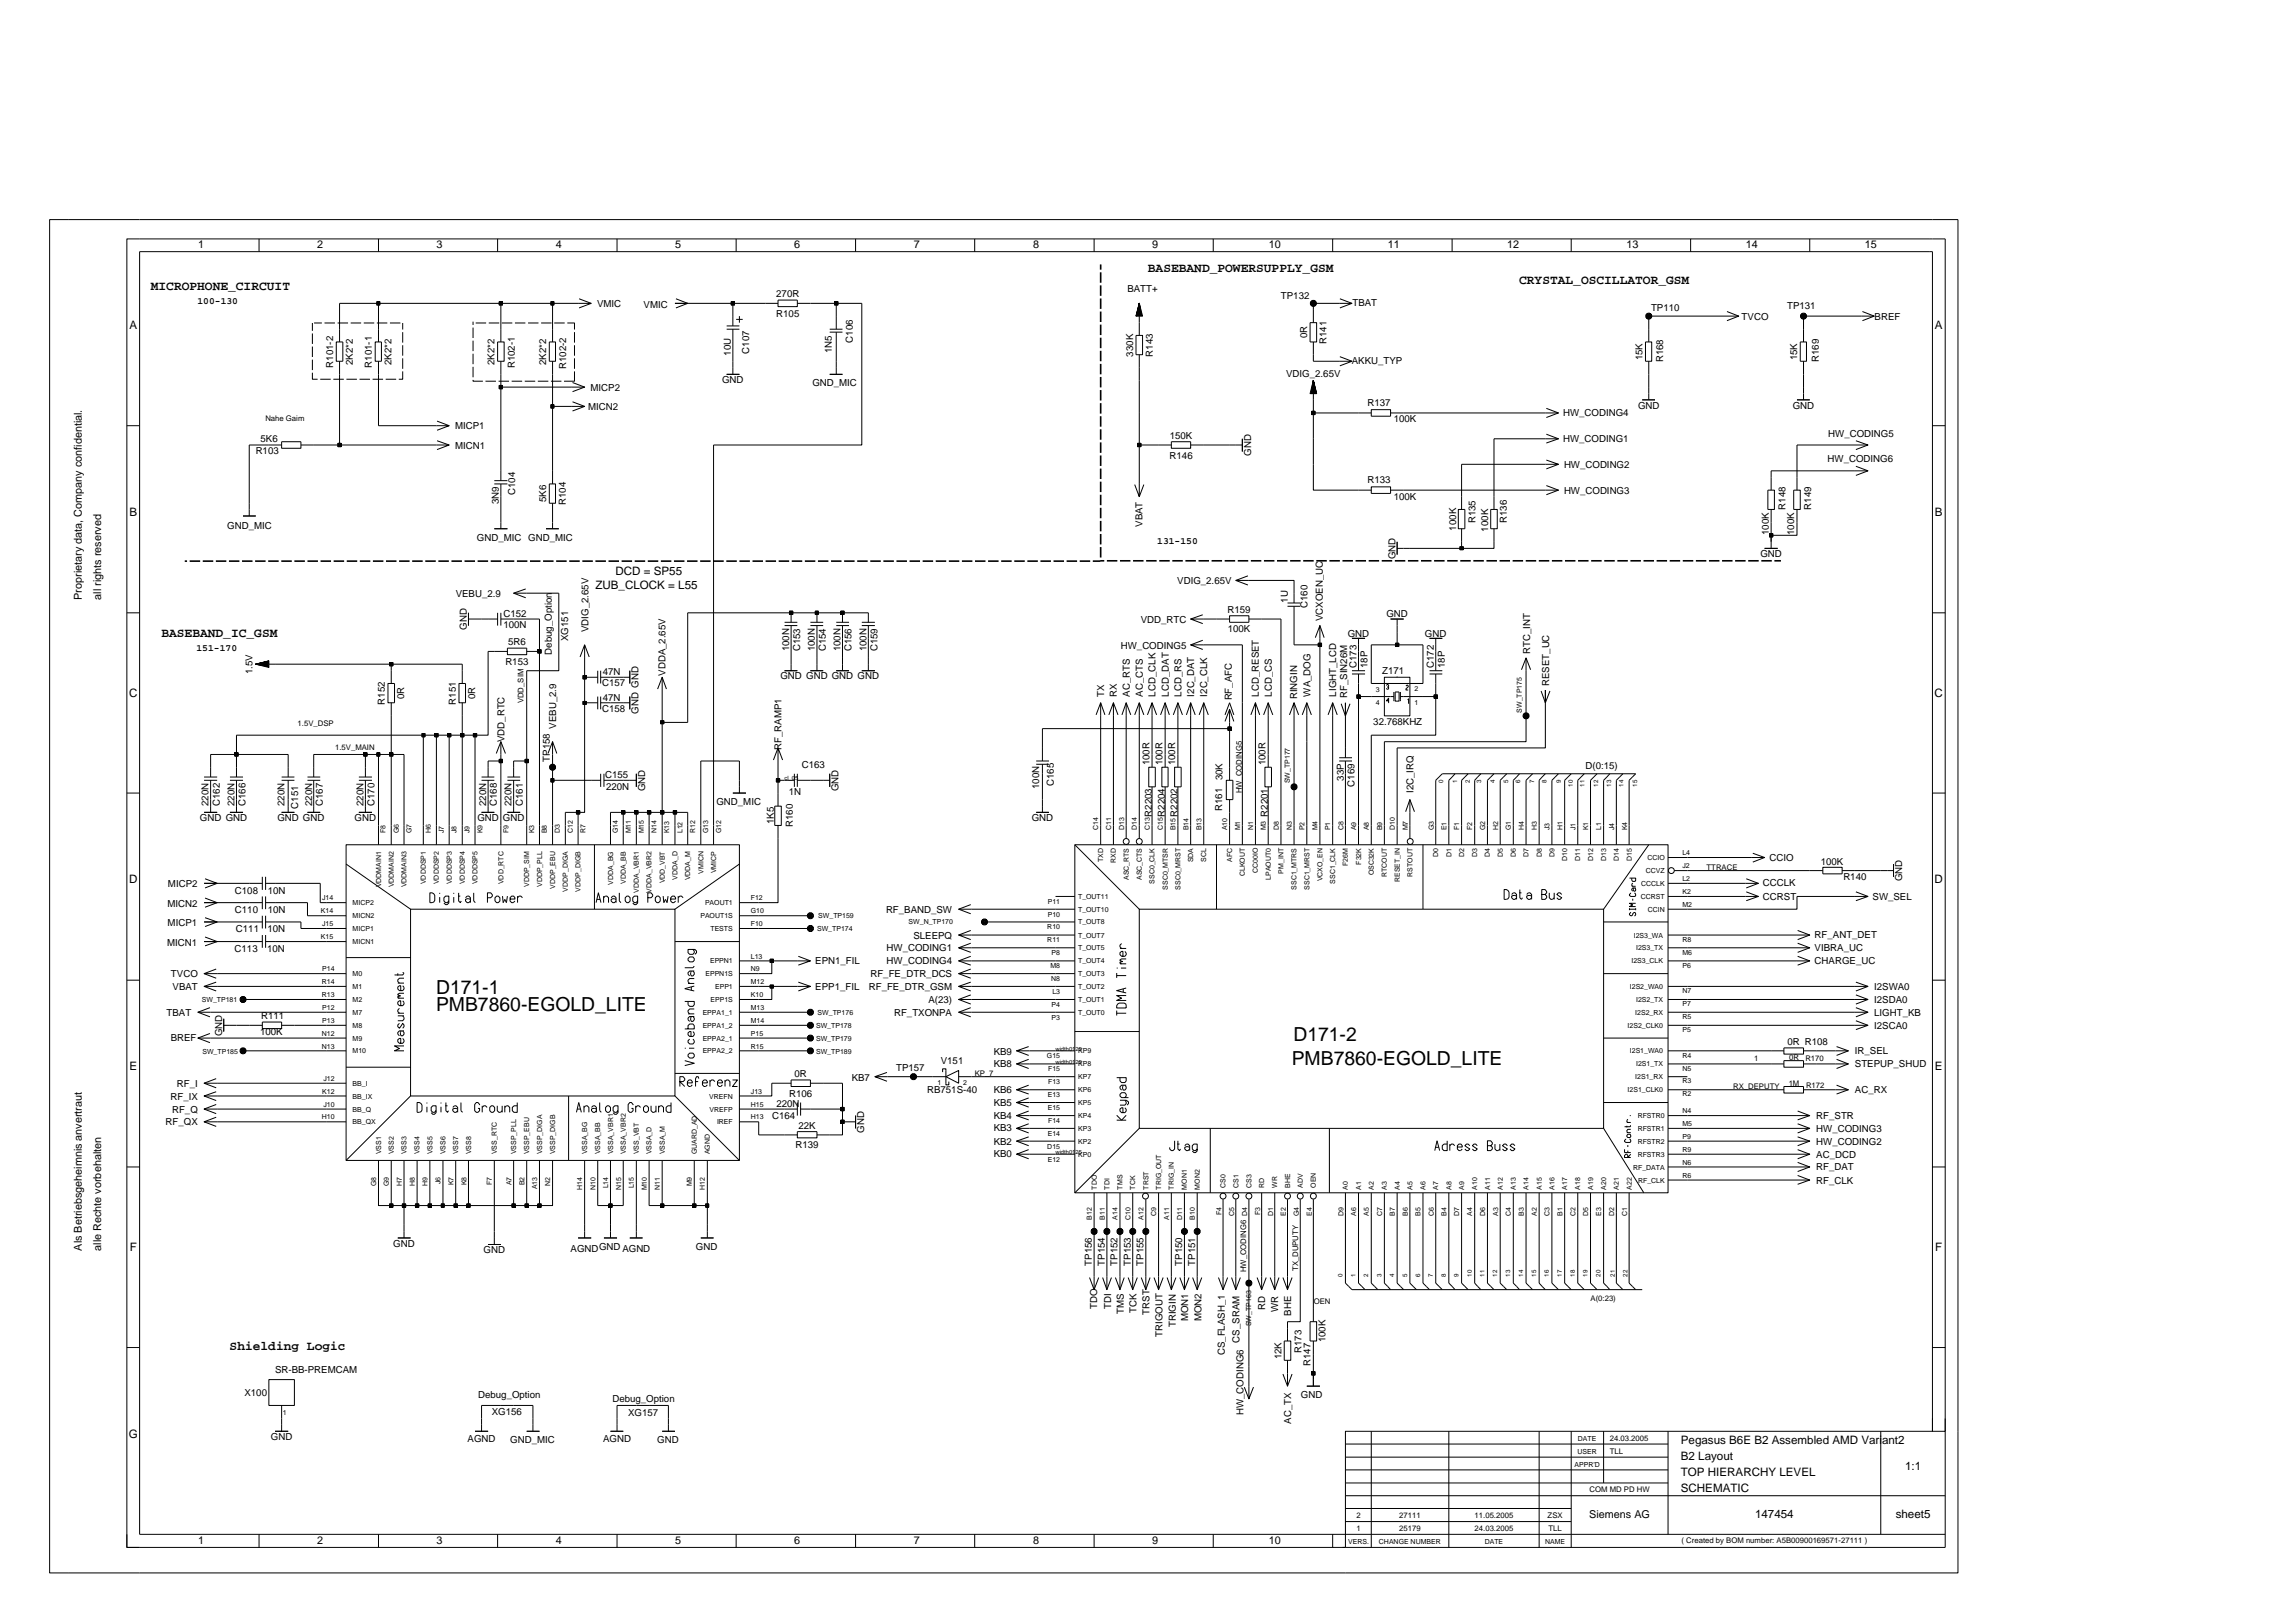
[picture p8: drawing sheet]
<svg xmlns="http://www.w3.org/2000/svg" width="594mm" height="420mm" viewBox="0 0 594 420" stroke-linecap="round" stroke-linejoin="round" font-family="sans-serif">
<defs><g id="words">
<g font-size="5">
<text x="112.8" y="257.2">D171-1</text>
<text x="112.8" y="261.7">PMB7860-EGOLD_LITE</text>
<text x="334.7" y="269.4">D171-2</text>
<text x="334.2" y="275.6">PMB7860-EGOLD_LITE</text>
</g>
<g font-size="3.3">
<text x="297" y="70.4">BASEBAND_POWERSUPPLY_GSM</text>
<text x="39" y="75">MICROPHONE_CIRCUIT</text>
<text x="393.1" y="73.6">CRYSTAL_OSCILLATOR_GSM</text>
<text x="41.8" y="164.9">BASEBAND_IC_GSM</text>
<text x="59.4" y="349.5">Shielding Logic</text>
</g>
<g font-size="3">
<text x="33.5" y="85.2">A</text>
<text x="500.6" y="85.2">A</text>
<text x="33.5" y="133.5">B</text>
<text x="500.6" y="133.5">B</text>
<text x="159.2" y="148.8">DCD = SP55</text>
<text x="154.1" y="152.3">ZUB_CLOCK = L55</text>
<text x="33.4" y="180.3">C</text>
<text x="500.5" y="180.3">C</text>
<text x="33.4" y="228.6">D</text>
<text x="500.5" y="228.6">D</text>
<text x="33.5" y="277.1">E</text>
<text x="500.6" y="277.1">E</text>
<text x="33.6" y="323.7">F</text>
<text x="500.7" y="323.7">F</text>
<text x="33.3" y="372.1">G</text>
<text x="434.9" y="378">B2 Layout</text>
<text x="434.9" y="373.7">Pegasus B6E B2 Assembled AMD Variant2</text>
<text x="434.9" y="382.1">TOP HIERARCHY LEVEL</text>
<text x="492.9" y="380.4">1:1</text>
<text x="434.9" y="386.3">SCHEMATIC</text>
<text x="454.1" y="393">147454</text>
<text x="490.5" y="393">sheet5</text>
</g>
<g font-size="2.8">
<text x="51.3" y="64.3">1</text>
<text x="82.1" y="64.3">2</text>
<text x="113" y="64.3">3</text>
<text x="143.8" y="64.3">4</text>
<text x="174.7" y="64.3">5</text>
<text x="205.5" y="64.3">6</text>
<text x="236.4" y="64.3">7</text>
<text x="267.3" y="64.3">8</text>
<text x="298.1" y="64.3">9</text>
<text x="328.3" y="64.3">10</text>
<text x="359.1" y="64.3">11</text>
<text x="390" y="64.3">12</text>
<text x="420.8" y="64.3">13</text>
<text x="451.7" y="64.3">14</text>
<text x="482.5" y="64.3">15</text>
<text x="21.1" y="155.2" transform="rotate(-90 21.1 155.2)">Proprietary data, Company confidential.</text>
<text x="26.1" y="155.2" transform="rotate(-90 26.1 155.2)">all rights reserved</text>
<text x="21.1" y="323.7" transform="rotate(-90 21.1 323.7)">Als Betriebsgeheimnis anvertraut</text>
<text x="26.1" y="323.7" transform="rotate(-90 26.1 323.7)">alle Rechte vorbehalten</text>
<text x="411.2" y="393">Siemens AG</text>
<text x="51.3" y="399.7">1</text>
<text x="82.1" y="399.7">2</text>
<text x="113" y="399.7">3</text>
<text x="143.8" y="399.7">4</text>
<text x="174.7" y="399.7">5</text>
<text x="205.5" y="399.7">6</text>
<text x="236.4" y="399.7">7</text>
<text x="267.3" y="399.7">8</text>
<text x="298.2" y="399.7">9</text>
<text x="328.3" y="399.7">10</text>
</g>
<g font-size="2.5">
<text x="200.9" y="76.9">270R</text>
<text x="291.7" y="75.6">BATT+</text>
<text x="331.4" y="77.3">TP132</text>
<text x="51.1" y="78.7">100-130</text>
<text x="154.5" y="79.3">VMIC</text>
<text x="166.5" y="79.7">VMIC</text>
<text x="200.9" y="82">R105</text>
<text x="349.9" y="79.2">TBAT</text>
<text x="427.2" y="80.6">TP110</text>
<text x="450.6" y="82.7">TVCO</text>
<text x="462.4" y="80.1">TP131</text>
<text x="485" y="82.7">BREF</text>
<text x="220.7" y="88.7" transform="rotate(-90 220.7 88.7)">C106</text>
<text x="338.2" y="87.6" transform="rotate(-90 338.2 87.6)">0R</text>
<text x="343.2" y="89" transform="rotate(-90 343.2 89)">R141</text>
<text x="86.2" y="95.1" transform="rotate(-90 86.2 95.1)">R101-2</text>
<text x="91.3" y="94.5" transform="rotate(-90 91.3 94.5)">2K2*2</text>
<text x="96.2" y="95.1" transform="rotate(-90 96.2 95.1)">R101-1</text>
<text x="101.3" y="94.5" transform="rotate(-90 101.3 94.5)">2K2*2</text>
<text x="128" y="94.5" transform="rotate(-90 128 94.5)">2K2*2</text>
<text x="133.2" y="95.3" transform="rotate(-90 133.2 95.3)">R102-1</text>
<text x="141.4" y="94.5" transform="rotate(-90 141.4 94.5)">2K2*2</text>
<text x="146.5" y="95.5" transform="rotate(-90 146.5 95.5)">R102-2</text>
<text x="189.1" y="92.1" transform="rotate(-90 189.1 92.1)">10U</text>
<text x="193.8" y="91.5" transform="rotate(-90 193.8 91.5)">C107</text>
<text x="215.2" y="91.5" transform="rotate(-90 215.2 91.5)">1N5</text>
<text x="293.2" y="92.3" transform="rotate(-90 293.2 92.3)">330K</text>
<text x="298.3" y="92.3" transform="rotate(-90 298.3 92.3)">R143</text>
<text x="349.8" y="94.2">AKKU_TYP</text>
<text x="425" y="93.3" transform="rotate(-90 425 93.3)">15K</text>
<text x="430.3" y="93.8" transform="rotate(-90 430.3 93.8)">R168</text>
<text x="465" y="93.3" transform="rotate(-90 465 93.3)">15K</text>
<text x="470.6" y="93.7" transform="rotate(-90 470.6 93.7)">R169</text>
<text x="152.8" y="101.1">MICP2</text>
<text x="186.8" y="99.1">GND</text>
<text x="210.2" y="99.9">GND_MIC</text>
<text x="332.8" y="97.6">VDIG_2.65V</text>
<text x="152.2" y="106.1">MICN2</text>
<text x="353.9" y="105">R137</text>
<text x="404.4" y="107.7">HW_CODING4</text>
<text x="423.8" y="105.7">GND</text>
<text x="463.9" y="105.7">GND</text>
<text x="117.7" y="111.1">MICP1</text>
<text x="302.7" y="113.6">150K</text>
<text x="360.6" y="109.3">100K</text>
<text x="473.1" y="113">HW_CODING5</text>
<text x="66.2" y="117.5">R103</text>
<text x="67.4" y="114.4">5K6</text>
<text x="117.7" y="116.3">MICN1</text>
<text x="302.6" y="118.7">R146</text>
<text x="323.7" y="118" transform="rotate(-90 323.7 118)">GND</text>
<text x="404.4" y="114.4">HW_CODING1</text>
<text x="472.9" y="119.5">HW_CODING6</text>
<text x="353.9" y="125">R133</text>
<text x="404.7" y="121.1">HW_CODING2</text>
<text x="129.1" y="130.4" transform="rotate(-90 129.1 130.4)">3N9</text>
<text x="133.3" y="128.1" transform="rotate(-90 133.3 128.1)">C104</text>
<text x="141.4" y="129.9" transform="rotate(-90 141.4 129.9)">5K6</text>
<text x="146.4" y="130.7" transform="rotate(-90 146.4 130.7)">R104</text>
<text x="360.6" y="129.4">100K</text>
<text x="404.7" y="127.8">HW_CODING3</text>
<text x="462" y="131.9" transform="rotate(-90 462 131.9)">R148</text>
<text x="468.7" y="131.9" transform="rotate(-90 468.7 131.9)">R149</text>
<text x="58.8" y="136.9">GND_MIC</text>
<text x="295.6" y="136.4" transform="rotate(-90 295.6 136.4)">VBAT</text>
<text x="376.8" y="137.3" transform="rotate(-90 376.8 137.3)">100K</text>
<text x="381.8" y="135.4" transform="rotate(-90 381.8 135.4)">R135</text>
<text x="385" y="137.6" transform="rotate(-90 385 137.6)">100K</text>
<text x="389.9" y="135.4" transform="rotate(-90 389.9 135.4)">R136</text>
<text x="123.4" y="140">GND_MIC</text>
<text x="136.7" y="140">GND_MIC</text>
<text x="299.4" y="140.8">131-150</text>
<text x="457.7" y="138.5" transform="rotate(-90 457.7 138.5)">100K</text>
<text x="464.3" y="138.5" transform="rotate(-90 464.3 138.5)">100K</text>
<text x="361.1" y="144.7" transform="rotate(-90 361.1 144.7)">GND</text>
<text x="455.5" y="144.1">GND</text>
<text x="117.9" y="154.4">VEBU_2.9</text>
<text x="304.6" y="151.2">VDIG_2.65V</text>
<text x="333.2" y="156" transform="rotate(-90 333.2 156)">1U</text>
<text x="130.3" y="159.7">C152</text>
<text x="295.2" y="161.3">VDD_RTC</text>
<text x="317.6" y="158.6">R159</text>
<text x="338.3" y="157.4" transform="rotate(-90 338.3 157.4)">C160</text>
<text x="342.3" y="160.8" transform="rotate(-90 342.3 160.8)">VCXOEN_UC</text>
<text x="358.7" y="159.8">GND</text>
<text x="120.8" y="163" transform="rotate(-90 120.8 163)">GND</text>
<text x="130.3" y="162.6">100N</text>
<text x="131.5" y="167">5R6</text>
<text x="147" y="165.9" transform="rotate(-90 147 165.9)">XG151</text>
<text x="152.3" y="163.6" transform="rotate(-90 152.3 163.6)">VDIG_2.65V</text>
<text x="290" y="167.9">HW_CODING5</text>
<text x="317.7" y="163.7">100K</text>
<text x="348.7" y="164.8">GND</text>
<text x="368.7" y="164.8">GND</text>
<text x="50.9" y="168.6">151-170</text>
<text x="130.8" y="172.1">R153</text>
<text x="142.8" y="169.5" transform="rotate(-90 142.8 169.5)">Debug_Option</text>
<text x="204.2" y="168.6" transform="rotate(-90 204.2 168.6)">100N</text>
<text x="207" y="168.6" transform="rotate(-90 207 168.6)">C153</text>
<text x="210.9" y="168.6" transform="rotate(-90 210.9 168.6)">100N</text>
<text x="213.6" y="168.6" transform="rotate(-90 213.6 168.6)">C154</text>
<text x="217.5" y="168.6" transform="rotate(-90 217.5 168.6)">100N</text>
<text x="220.3" y="168.6" transform="rotate(-90 220.3 168.6)">C156</text>
<text x="224.2" y="168.6" transform="rotate(-90 224.2 168.6)">100N</text>
<text x="227" y="168.6" transform="rotate(-90 227 168.6)">C159</text>
<text x="351" y="172.9" transform="rotate(-90 351 172.9)">C173</text>
<text x="353.9" y="172.9" transform="rotate(-90 353.9 172.9)">18P</text>
<text x="371" y="172.9" transform="rotate(-90 371 172.9)">C172</text>
<text x="373.8" y="172.9" transform="rotate(-90 373.8 172.9)">18P</text>
<text x="395.9" y="169.3" transform="rotate(-90 395.9 169.3)">RTC_INT</text>
<text x="65.3" y="174.5" transform="rotate(-90 65.3 174.5)">1.5V</text>
<text x="155.8" y="177.6">C157</text>
<text x="156" y="174.8">47N</text>
<text x="172.2" y="174.9" transform="rotate(-90 172.2 174.9)">VDDA_2.65V</text>
<text x="201.9" y="175.8">GND GND GND GND</text>
<text x="357.7" y="174.3">Z171</text>
<text x="400.8" y="177.6" transform="rotate(-90 400.8 177.6)">RESET_UC</text>
<text x="99.5" y="182.4" transform="rotate(-90 99.5 182.4)">R152</text>
<text x="104.6" y="181" transform="rotate(-90 104.6 181)">0R</text>
<text x="117.9" y="182.4" transform="rotate(-90 117.9 182.4)">R151</text>
<text x="123" y="181" transform="rotate(-90 123 181)">0R</text>
<text x="155.8" y="184.3">C158</text>
<text x="156" y="181.4">47N</text>
<text x="165.2" y="184.7" transform="rotate(-90 165.2 184.7)">GND GND</text>
<text x="285.7" y="180.3" transform="rotate(-90 285.7 180.3)">TX</text>
<text x="289" y="180.3" transform="rotate(-90 289 180.3)">RX</text>
<text x="292.3" y="180.3" transform="rotate(-90 292.3 180.3)">AC_RTS</text>
<text x="295.7" y="180.3" transform="rotate(-90 295.7 180.3)">AC_CTS</text>
<text x="299" y="180.3" transform="rotate(-90 299 180.3)">LCD_CLK</text>
<text x="302.4" y="180.3" transform="rotate(-90 302.4 180.3)">LCD_DAT</text>
<text x="305.7" y="180.3" transform="rotate(-90 305.7 180.3)">LCD_RS</text>
<text x="309" y="180.3" transform="rotate(-90 309 180.3)">I2C_DAT</text>
<text x="312.4" y="180.3" transform="rotate(-90 312.4 180.3)">I2C_CLK</text>
<text x="318.7" y="181.3" transform="rotate(-90 318.7 181.3)">RF_AFC</text>
<text x="325.8" y="180.3" transform="rotate(-90 325.8 180.3)">LCD_RESET</text>
<text x="329.1" y="180.3" transform="rotate(-90 329.1 180.3)">LCD_CS</text>
<text x="335.7" y="181" transform="rotate(-90 335.7 181)">RINGIN</text>
<text x="339" y="180.3" transform="rotate(-90 339 180.3)">WA_DOG</text>
<text x="345.7" y="180.3" transform="rotate(-90 345.7 180.3)">LIGHT_LCD</text>
<text x="348.6" y="180.7" transform="rotate(-90 348.6 180.7)">RF_SIN26M</text>
<text x="143.9" y="188.6" transform="rotate(-90 143.9 188.6)">VEBU_2.9</text>
<text x="355.3" y="187.7">32.768KHZ</text>
<text x="130.5" y="192.1" transform="rotate(-90 130.5 192.1)">VDD_RTC</text>
<text x="142.3" y="197.1" transform="rotate(-90 142.3 197.1)">TP158</text>
<text x="202.2" y="194.1" transform="rotate(-90 202.2 194.1)">RF_RAMP1</text>
<text x="156.6" y="201.5">C155</text>
<text x="207.5" y="198.8">C163</text>
<text x="272.7" y="203.5" transform="rotate(-90 272.7 203.5)">C165</text>
<text x="297.4" y="198.1" transform="rotate(-90 297.4 198.1)">100R</text>
<text x="300.8" y="198.1" transform="rotate(-90 300.8 198.1)">100R</text>
<text x="304.1" y="198.1" transform="rotate(-90 304.1 198.1)">100R</text>
<text x="316.3" y="202" transform="rotate(-90 316.3 202)">30K</text>
<text x="327.5" y="198.1" transform="rotate(-90 327.5 198.1)">100R</text>
<text x="347.7" y="202.1" transform="rotate(-90 347.7 202.1)">33P</text>
<text x="350.5" y="203.6" transform="rotate(-90 350.5 203.6)">C169</text>
<text x="410.3" y="199">D(0:15)</text>
<text x="54" y="208.6" transform="rotate(-90 54 208.6)">220N</text>
<text x="56.8" y="208.6" transform="rotate(-90 56.8 208.6)">C162</text>
<text x="60.7" y="208.6" transform="rotate(-90 60.7 208.6)">220N</text>
<text x="63.5" y="208.6" transform="rotate(-90 63.5 208.6)">C166</text>
<text x="73.6" y="208.6" transform="rotate(-90 73.6 208.6)">220N</text>
<text x="77.2" y="209.3" transform="rotate(-90 77.2 209.3)">C151</text>
<text x="80.7" y="208.6" transform="rotate(-90 80.7 208.6)">220N</text>
<text x="83.5" y="208.6" transform="rotate(-90 83.5 208.6)">C167</text>
<text x="94" y="208.6" transform="rotate(-90 94 208.6)">220N</text>
<text x="96.9" y="208.6" transform="rotate(-90 96.9 208.6)">C170</text>
<text x="125.8" y="208.6" transform="rotate(-90 125.8 208.6)">220N</text>
<text x="128.6" y="208.6" transform="rotate(-90 128.6 208.6)">C168</text>
<text x="132.4" y="208.6" transform="rotate(-90 132.4 208.6)">220N</text>
<text x="135.2" y="208.6" transform="rotate(-90 135.2 208.6)">C161</text>
<text x="156.8" y="204.5">220N</text>
<text x="166.9" y="204.7" transform="rotate(-90 166.9 204.7)">GND</text>
<text x="185.4" y="208.3">GND_MIC</text>
<text x="204.1" y="205.7">1N</text>
<text x="216.9" y="204.7" transform="rotate(-90 216.9 204.7)">GND</text>
<text x="268.9" y="204.2" transform="rotate(-90 268.9 204.2)">100N</text>
<text x="316.2" y="209.9" transform="rotate(-90 316.2 209.9)">R161</text>
<text x="365.7" y="205.3" transform="rotate(-90 365.7 205.3)">I2C_IRQ</text>
<text x="51.7" y="212.5">GND GND</text>
<text x="71.8" y="212.5">GND GND</text>
<text x="91.8" y="212.5">GND</text>
<text x="123.5" y="212.5">GND</text>
<text x="130.1" y="212.5">GND</text>
<text x="200.2" y="213.2" transform="rotate(-90 200.2 213.2)">1K5</text>
<text x="205.2" y="214.1" transform="rotate(-90 205.2 214.1)">R160</text>
<text x="266.9" y="212.5">GND</text>
<text x="298" y="211.4" transform="rotate(-90 298 211.4)">R2203</text>
<text x="301.4" y="211.4" transform="rotate(-90 301.4 211.4)">R2204</text>
<text x="304.7" y="211.4" transform="rotate(-90 304.7 211.4)">R2202</text>
<text x="328.1" y="211.4" transform="rotate(-90 328.1 211.4)">R2201</text>
<text x="457.8" y="222.8">CCIO</text>
<text x="471.1" y="223.8">100K</text>
<text x="477" y="227.7">R140</text>
<text x="43.5" y="229.7">MICP2</text>
<text x="60.8" y="231.4">C108</text>
<text x="69.3" y="231.3">10N</text>
<text x="456.2" y="232.8">CCRST</text>
<text x="456.2" y="229.4">CCCLK</text>
<text x="484.5" y="232.8">SW_SEL</text>
<text x="492.2" y="228.1" transform="rotate(-90 492.2 228.1)">GND</text>
<text x="43.3" y="234.7">MICN2</text>
<text x="43.4" y="239.8">MICP1</text>
<text x="60.8" y="236.4">C110</text>
<text x="69.3" y="236.3">10N</text>
<text x="229.3" y="236.2">RF_BAND_SW</text>
<text x="43.2" y="244.8">MICN1</text>
<text x="61" y="241.2">C111</text>
<text x="69.2" y="241.3">10N</text>
<text x="236.3" y="242.9">SLEEPQ</text>
<text x="469.5" y="242.8">RF_ANT_DET</text>
<text x="60.7" y="246.4">C113</text>
<text x="69.1" y="246.4">10N</text>
<text x="211" y="249.6">EPN1_FIL</text>
<text x="229.4" y="249.6">HW_CODING4</text>
<text x="229.4" y="246.2">HW_CODING1</text>
<text x="469.5" y="249.5">CHARGE_UC</text>
<text x="469.5" y="246.1">VIBRA_UC</text>
<text x="44.2" y="252.9">TVCO</text>
<text x="44.7" y="256.2">VBAT</text>
<text x="211" y="256.3">EPP1_FIL</text>
<text x="224.8" y="256.2">RF_FE_DTR_GSM</text>
<text x="225.2" y="252.9">RF_FE_DTR_DCS</text>
<text x="484.9" y="256.2">I2SWA0</text>
<text x="43.1" y="262.9">TBAT</text>
<text x="67.6" y="263.7">R111</text>
<text x="231.3" y="262.9">RF_TXONPA</text>
<text x="240.2" y="259.6">A(23)</text>
<text x="484.9" y="259.6">I2SDA0</text>
<text x="484.9" y="262.9">LIGHT_KB</text>
<text x="44.2" y="269.5">BREF</text>
<text x="57.5" y="268.2" transform="rotate(-90 57.5 268.2)">GND</text>
<text x="67.3" y="268">100K</text>
<text x="484.9" y="266.3">I2SCA0</text>
<text x="243.4" y="275.4">V151</text>
<text x="257.1" y="273">KB9</text>
<text x="462.5" y="270.4">0R R108</text>
<text x="479.9" y="272.9">IR_SEL</text>
<text x="45.8" y="281.3">RF_I</text>
<text x="205.6" y="278.7">0R</text>
<text x="220.4" y="279.7">KB7</text>
<text x="231.9" y="277.2">TP157</text>
<text x="257.1" y="276.2">KB8</text>
<text x="479.9" y="276.3">STEPUP_SHUD</text>
<text x="44.1" y="284.6">RF_IX</text>
<text x="44.5" y="288">RF_Q</text>
<text x="200.9" y="286.4">220N</text>
<text x="204.2" y="283.9">R106</text>
<text x="239.9" y="283">RB751S-40</text>
<text x="257.1" y="282.9">KB6</text>
<text x="257.1" y="286.2">KB5</text>
<text x="479.9" y="283">AC_RX</text>
<text x="42.9" y="291.3">RF_QX</text>
<text x="199.8" y="289.6">C164</text>
<text x="206.6" y="292.1">22K</text>
<text x="223.6" y="293.1" transform="rotate(-90 223.6 293.1)">GND</text>
<text x="257.1" y="292.9">KB3</text>
<text x="257.1" y="289.6">KB4</text>
<text x="470" y="289.7">RF_STR</text>
<text x="470" y="293">HW_CODING3</text>
<text x="205.9" y="297.2">R139</text>
<text x="257.1" y="299.5">KB0</text>
<text x="257.1" y="296.2">KB2</text>
<text x="470" y="299.6">AC_DCD</text>
<text x="470" y="296.3">HW_CODING2</text>
<text x="470" y="302.9">RF_DAT</text>
<text x="470" y="306.3">RF_CLK</text>
<text x="101.8" y="322.7">GND</text>
<text x="147.7" y="323.9">AGNDGND AGND</text>
<text x="180.1" y="323.4">GND</text>
<text x="125.1" y="324.3">GND</text>
<text x="282.5" y="327.6" transform="rotate(-90 282.5 327.6)">TP156</text>
<text x="285.9" y="327.6" transform="rotate(-90 285.9 327.6)">TP154</text>
<text x="289.2" y="327.6" transform="rotate(-90 289.2 327.6)">TP152</text>
<text x="292.6" y="327.6" transform="rotate(-90 292.6 327.6)">TP153</text>
<text x="295.9" y="327.6" transform="rotate(-90 295.9 327.6)">TP155</text>
<text x="305.9" y="327.6" transform="rotate(-90 305.9 327.6)">TP150</text>
<text x="309.2" y="327.6" transform="rotate(-90 309.2 327.6)">TP151</text>
<text x="283.9" y="338.8" transform="rotate(-90 283.9 338.8)">TDO</text>
<text x="287.5" y="338.8" transform="rotate(-90 287.5 338.8)">TDI</text>
<text x="290.8" y="340.1" transform="rotate(-90 290.8 340.1)">TMS</text>
<text x="294.1" y="339.8" transform="rotate(-90 294.1 339.8)">TCK</text>
<text x="297.4" y="340.2" transform="rotate(-90 297.4 340.2)">TRST</text>
<text x="327.4" y="339" transform="rotate(-90 327.4 339)">RD</text>
<text x="330.8" y="339.6" transform="rotate(-90 330.8 339.6)">WR</text>
<text x="334.1" y="340.5" transform="rotate(-90 334.1 340.5)">BHE</text>
<text x="300.8" y="346.1" transform="rotate(-90 300.8 346.1)">TRIGOUT</text>
<text x="304.3" y="343.5" transform="rotate(-90 304.3 343.5)">TRIGIN</text>
<text x="307.5" y="342" transform="rotate(-90 307.5 342)">MON1</text>
<text x="310.8" y="342" transform="rotate(-90 310.8 342)">MON2</text>
<text x="320.7" y="347.5" transform="rotate(-90 320.7 347.5)">CS_SRAM</text>
<text x="342.9" y="347.5" transform="rotate(-90 342.9 347.5)">100K</text>
<text x="317" y="350.8" transform="rotate(-90 317 350.8)">CS_FLASH_1</text>
<text x="331.6" y="351.8" transform="rotate(-90 331.6 351.8)">12K</text>
<text x="336.8" y="350.2" transform="rotate(-90 336.8 350.2)">R173</text>
<text x="339.1" y="353.5" transform="rotate(-90 339.1 353.5)">R147</text>
<text x="71.2" y="355.5">SR-BB-PREMCAM</text>
<text x="63.3" y="361.3">X100</text>
<text x="123.7" y="361.9">Debug_Option</text>
<text x="158.4" y="362.8">Debug_Option</text>
<text x="336.6" y="361.8">GND</text>
<text x="127.2" y="366.2">XG156</text>
<text x="162.5" y="366.5">XG157</text>
<text x="321.8" y="366.2" transform="rotate(-90 321.8 366.2)">HW_CODING6</text>
<text x="334.1" y="368.5" transform="rotate(-90 334.1 368.5)">AC_TX</text>
<text x="70.1" y="372.7">GND</text>
<text x="121" y="373.2">AGND</text>
<text x="132" y="373.5">GND_MIC</text>
<text x="156" y="373.2">AGND</text>
<text x="170.1" y="373.5">GND</text>
</g>
<g font-size="2">
<text x="68.7" y="108.9">Nahe Gaim</text>
<text x="135.5" y="182" transform="rotate(-90 135.5 182)">VDD_SIM</text>
<text x="77" y="187.8">1.5V_DSP</text>
<text x="86.7" y="194">1.5V_MAIN</text>
<text x="321.3" y="205.4" transform="rotate(-90 321.3 205.4)">HW_CODING5</text>
<text x="441.6" y="225.1">TTRACE</text>
<text x="453.9" y="274.6">1</text>
<text x="462.9" y="274.3">0R</text>
<text x="467.1" y="274.5">R170</text>
<text x="252.2" y="278.5">KP_7</text>
<text x="448.5" y="281.8">RX_DEPUTY</text>
<text x="462.8" y="281">1M</text>
<text x="467.3" y="281.7">R172</text>
<text x="322.5" y="329.3" transform="rotate(-90 322.5 329.3)">HW_CODING6 D4</text>
<text x="335.9" y="329" transform="rotate(-90 335.9 329)">TX_DUPUTY</text>
<text x="339.9" y="337.5">OEN</text>
<text x="411.5" y="336.9">A(0:23)</text>
<text x="416.5" y="376.3">TLL</text>
<text x="416.5" y="373">24.03.2005</text>
<text x="411.3" y="386.3">COM MD PD HW</text>
<text x="351" y="393">2</text>
<text x="362" y="393">27111</text>
<text x="381.6" y="393">11.05.2005</text>
<text x="400.4" y="393">ZSX</text>
<text x="351" y="396.3">1</text>
<text x="362" y="396.3">25179</text>
<text x="381.6" y="396.3">24.03.2005</text>
<text x="400.7" y="396.3">TLL</text>
<text x="435.1" y="399.2">( Created by BOM number: A5B00900169571-27111 )</text>
</g>
<g font-size="1.8">
<text x="356" y="179.1">3</text>
<text x="366" y="178.9">2</text>
<text x="356" y="182.4">4</text>
<text x="366" y="182.4">1</text>
<text x="393.7" y="184.4" transform="rotate(-90 393.7 184.4)">SW_TP175</text>
<text x="333.7" y="202.7" transform="rotate(-90 333.7 202.7)">SW_TP177</text>
<text x="99.8" y="215.7" transform="rotate(-90 99.8 215.7)">F8</text>
<text x="103.2" y="215.7" transform="rotate(-90 103.2 215.7)">G6</text>
<text x="106.5" y="215.7" transform="rotate(-90 106.5 215.7)">G7</text>
<text x="111.5" y="215.7" transform="rotate(-90 111.5 215.7)">H6</text>
<text x="114.9" y="215.7" transform="rotate(-90 114.9 215.7)">J7</text>
<text x="118.2" y="215.7" transform="rotate(-90 118.2 215.7)">J8</text>
<text x="121.5" y="215.7" transform="rotate(-90 121.5 215.7)">J9</text>
<text x="124.8" y="215.7" transform="rotate(-90 124.8 215.7)">K9</text>
<text x="131.5" y="215.7" transform="rotate(-90 131.5 215.7)">F9</text>
<text x="138.2" y="215.7" transform="rotate(-90 138.2 215.7)">K3</text>
<text x="141.5" y="215.7" transform="rotate(-90 141.5 215.7)">B8</text>
<text x="144.8" y="215.7" transform="rotate(-90 144.8 215.7)">D3</text>
<text x="148.2" y="215.7" transform="rotate(-90 148.2 215.7)">C12</text>
<text x="151.5" y="215.7" transform="rotate(-90 151.5 215.7)">R7</text>
<text x="159.9" y="215.7" transform="rotate(-90 159.9 215.7)">G14</text>
<text x="163.2" y="215.7" transform="rotate(-90 163.2 215.7)">M11</text>
<text x="166.6" y="215.7" transform="rotate(-90 166.6 215.7)">M15</text>
<text x="169.9" y="215.7" transform="rotate(-90 169.9 215.7)">N14</text>
<text x="173.2" y="215.7" transform="rotate(-90 173.2 215.7)">K13</text>
<text x="176.6" y="215.7" transform="rotate(-90 176.6 215.7)">L12</text>
<text x="179.9" y="215.7" transform="rotate(-90 179.9 215.7)">R12</text>
<text x="183.3" y="215.7" transform="rotate(-90 183.3 215.7)">G13</text>
<text x="186.6" y="215.7" transform="rotate(-90 186.6 215.7)">G12</text>
<text x="284.2" y="214.9" transform="rotate(-90 284.2 214.9)">C14</text>
<text x="287.5" y="214.9" transform="rotate(-90 287.5 214.9)">C11</text>
<text x="290.9" y="214.9" transform="rotate(-90 290.9 214.9)">D13</text>
<text x="294.2" y="214.9" transform="rotate(-90 294.2 214.9)">D14</text>
<text x="297.5" y="214.9" transform="rotate(-90 297.5 214.9)">C13</text>
<text x="300.9" y="214.9" transform="rotate(-90 300.9 214.9)">C15</text>
<text x="304.2" y="214.9" transform="rotate(-90 304.2 214.9)">B15</text>
<text x="307.6" y="214.9" transform="rotate(-90 307.6 214.9)">B14</text>
<text x="310.9" y="214.9" transform="rotate(-90 310.9 214.9)">B13</text>
<text x="317.5" y="214.9" transform="rotate(-90 317.5 214.9)">A10</text>
<text x="320.8" y="214.9" transform="rotate(-90 320.8 214.9)">M1</text>
<text x="324.2" y="214.9" transform="rotate(-90 324.2 214.9)">N1</text>
<text x="327.5" y="214.9" transform="rotate(-90 327.5 214.9)">M3</text>
<text x="330.9" y="214.9" transform="rotate(-90 330.9 214.9)">D8</text>
<text x="334.2" y="214.9" transform="rotate(-90 334.2 214.9)">N3</text>
<text x="337.5" y="214.9" transform="rotate(-90 337.5 214.9)">P2</text>
<text x="340.9" y="214.9" transform="rotate(-90 340.9 214.9)">M4</text>
<text x="344.2" y="214.9" transform="rotate(-90 344.2 214.9)">P1</text>
<text x="347.6" y="214.9" transform="rotate(-90 347.6 214.9)">C8</text>
<text x="350.9" y="214.9" transform="rotate(-90 350.9 214.9)">A9</text>
<text x="354.2" y="214.9" transform="rotate(-90 354.2 214.9)">A8</text>
<text x="357.6" y="214.9" transform="rotate(-90 357.6 214.9)">B9</text>
<text x="360.9" y="214.9" transform="rotate(-90 360.9 214.9)">D10</text>
<text x="364.3" y="214.9" transform="rotate(-90 364.3 214.9)">M7</text>
<text x="371" y="214.9" transform="rotate(-90 371 214.9)">G3</text>
<text x="374.3" y="214.9" transform="rotate(-90 374.3 214.9)">E1</text>
<text x="377.6" y="214.9" transform="rotate(-90 377.6 214.9)">F1</text>
<text x="381" y="214.9" transform="rotate(-90 381 214.9)">F2</text>
<text x="384.3" y="214.9" transform="rotate(-90 384.3 214.9)">G2</text>
<text x="387.6" y="214.9" transform="rotate(-90 387.6 214.9)">H2</text>
<text x="390.9" y="214.9" transform="rotate(-90 390.9 214.9)">G1</text>
<text x="394.3" y="214.9" transform="rotate(-90 394.3 214.9)">H4</text>
<text x="397.6" y="214.9" transform="rotate(-90 397.6 214.9)">H3</text>
<text x="400.9" y="214.9" transform="rotate(-90 400.9 214.9)">J3</text>
<text x="404.3" y="214.9" transform="rotate(-90 404.3 214.9)">H1</text>
<text x="407.6" y="214.9" transform="rotate(-90 407.6 214.9)">J1</text>
<text x="410.9" y="214.9" transform="rotate(-90 410.9 214.9)">K1</text>
<text x="414.3" y="214.9" transform="rotate(-90 414.3 214.9)">L1</text>
<text x="417.6" y="214.9" transform="rotate(-90 417.6 214.9)">J4</text>
<text x="421" y="214.9" transform="rotate(-90 421 214.9)">K4</text>
<text x="372.2" y="221.8" transform="rotate(-90 372.2 221.8)">D0</text>
<text x="375.5" y="221.8" transform="rotate(-90 375.5 221.8)">D1</text>
<text x="378.8" y="221.8" transform="rotate(-90 378.8 221.8)">D2</text>
<text x="382.2" y="221.8" transform="rotate(-90 382.2 221.8)">D3</text>
<text x="385.5" y="221.8" transform="rotate(-90 385.5 221.8)">D4</text>
<text x="388.8" y="221.8" transform="rotate(-90 388.8 221.8)">D5</text>
<text x="392.2" y="221.8" transform="rotate(-90 392.2 221.8)">D6</text>
<text x="395.5" y="221.8" transform="rotate(-90 395.5 221.8)">D7</text>
<text x="398.9" y="221.8" transform="rotate(-90 398.9 221.8)">D8</text>
<text x="402.2" y="221.8" transform="rotate(-90 402.2 221.8)">D9</text>
<text x="435.3" y="221.4">L4</text>
<text x="175.3" y="227.6" transform="rotate(-90 175.3 227.6)">VDDA_D</text>
<text x="178.6" y="227.8" transform="rotate(-90 178.6 227.8)">VDDA_M</text>
<text x="182" y="226.1" transform="rotate(-90 182 226.1)">VMICN</text>
<text x="185.3" y="226" transform="rotate(-90 185.3 226)">VMICP</text>
<text x="285.5" y="223.1" transform="rotate(-90 285.5 223.1)">TXD</text>
<text x="288.8" y="223.3" transform="rotate(-90 288.8 223.3)">RXD</text>
<text x="292.1" y="227.8" transform="rotate(-90 292.1 227.8)">ASC_RTS</text>
<text x="295.4" y="227.8" transform="rotate(-90 295.4 227.8)">ASC_CTS</text>
<text x="308.7" y="223.2" transform="rotate(-90 308.7 223.2)">SDA</text>
<text x="312.1" y="223" transform="rotate(-90 312.1 223)">SCL</text>
<text x="318.8" y="223.1" transform="rotate(-90 318.8 223.1)">AFC</text>
<text x="322.1" y="226.8" transform="rotate(-90 322.1 226.8)">CLKOUT</text>
<text x="325.5" y="226" transform="rotate(-90 325.5 226)">CC00IO</text>
<text x="328.8" y="227.7" transform="rotate(-90 328.8 227.7)">LPAOUT0</text>
<text x="332.1" y="226.1" transform="rotate(-90 332.1 226.1)">PM_INT</text>
<text x="348.8" y="224.1" transform="rotate(-90 348.8 224.1)">F26M</text>
<text x="352.2" y="223.8" transform="rotate(-90 352.2 223.8)">F32K</text>
<text x="355.5" y="226.6" transform="rotate(-90 355.5 226.6)">OSC32K</text>
<text x="358.9" y="227" transform="rotate(-90 358.9 227)">RTCOUT</text>
<text x="365.5" y="226.9" transform="rotate(-90 365.5 226.9)">RSTOUT</text>
<text x="405.5" y="222.8" transform="rotate(-90 405.5 222.8)">D10</text>
<text x="408.9" y="222.8" transform="rotate(-90 408.9 222.8)">D11</text>
<text x="412.2" y="222.8" transform="rotate(-90 412.2 222.8)">D12</text>
<text x="415.6" y="222.8" transform="rotate(-90 415.6 222.8)">D13</text>
<text x="418.9" y="222.8" transform="rotate(-90 418.9 222.8)">D14</text>
<text x="422.2" y="222.8" transform="rotate(-90 422.2 222.8)">D15</text>
<text x="425.9" y="226">CCVZ</text>
<text x="426.3" y="222.6">CCIO</text>
<text x="435.3" y="224.7">J2</text>
<text x="83.3" y="233">J14</text>
<text x="98.6" y="229.6" transform="rotate(-90 98.6 229.6)">VDDMAIN1</text>
<text x="101.9" y="229.6" transform="rotate(-90 101.9 229.6)">VDDMAIN2</text>
<text x="105.2" y="229.6" transform="rotate(-90 105.2 229.6)">VDDMAIN3</text>
<text x="110.2" y="228.8" transform="rotate(-90 110.2 228.8)">VDDDSP1</text>
<text x="113.6" y="228.8" transform="rotate(-90 113.6 228.8)">VDDDSP2</text>
<text x="116.9" y="228.8" transform="rotate(-90 116.9 228.8)">VDDDSP3</text>
<text x="120.3" y="228.8" transform="rotate(-90 120.3 228.8)">VDDDSP4</text>
<text x="123.6" y="228.8" transform="rotate(-90 123.6 228.8)">VDDDSP5</text>
<text x="130.3" y="228.8" transform="rotate(-90 130.3 228.8)">VDD_RTC</text>
<text x="136.9" y="229.5" transform="rotate(-90 136.9 229.5)">VDDP_SIM</text>
<text x="140.3" y="229.5" transform="rotate(-90 140.3 229.5)">VDDP_PLL</text>
<text x="143.6" y="230" transform="rotate(-90 143.6 230)">VDDP_EBU</text>
<text x="146.9" y="230.7" transform="rotate(-90 146.9 230.7)">VDDP_DIGA</text>
<text x="150.2" y="230.7" transform="rotate(-90 150.2 230.7)">VDDP_DIGB</text>
<text x="158.6" y="228.9" transform="rotate(-90 158.6 228.9)">VDDA_BG</text>
<text x="161.9" y="228.7" transform="rotate(-90 161.9 228.7)">VDDA_BB</text>
<text x="165.3" y="231" transform="rotate(-90 165.3 231)">VDDA_VBR1</text>
<text x="168.6" y="231" transform="rotate(-90 168.6 231)">VDDA_VBR2</text>
<text x="172" y="228.6" transform="rotate(-90 172 228.6)">VDD_VBT</text>
<text x="194.3" y="233">F12</text>
<text x="271.1" y="233.9">P11</text>
<text x="278.9" y="232.7">T_OUT11</text>
<text x="298.7" y="228.7" transform="rotate(-90 298.7 228.7)">SSC0_CLK</text>
<text x="302.1" y="230.3" transform="rotate(-90 302.1 230.3)">SSC0_MTSR</text>
<text x="305.4" y="230.3" transform="rotate(-90 305.4 230.3)">SSC0_MRST</text>
<text x="335.5" y="230.3" transform="rotate(-90 335.5 230.3)">SSC1_MTRS</text>
<text x="338.8" y="230.3" transform="rotate(-90 338.8 230.3)">SSC1_MRST</text>
<text x="342.2" y="228.1" transform="rotate(-90 342.2 228.1)">VCXO_EN</text>
<text x="345.5" y="228.7" transform="rotate(-90 345.5 228.7)">SSC1_CLK</text>
<text x="362.2" y="228.3" transform="rotate(-90 362.2 228.3)">RESET_IN</text>
<text x="424.6" y="232.7">CCRST</text>
<text x="424.7" y="229.3">CCCLK</text>
<text x="435.3" y="228">L2</text>
<text x="435.3" y="231.4">K2</text>
<text x="83" y="236.4">K14</text>
<text x="83.3" y="239.7">J15</text>
<text x="91.2" y="237.7">MICN2</text>
<text x="91.2" y="234.3">MICP2</text>
<text x="181.2" y="237.7">PAOUT1S</text>
<text x="182.4" y="234.3">PAOUT1</text>
<text x="194.3" y="236.4">G10</text>
<text x="194.3" y="239.7">F10</text>
<text x="211.7" y="237.6">SW_TP159</text>
<text x="235.1" y="239">SW_N_TP170</text>
<text x="271.1" y="237.2">P10</text>
<text x="278.9" y="236">T_OUT10</text>
<text x="278.9" y="239.3">T_OUT8</text>
<text x="426.4" y="236">CCIN</text>
<text x="435.3" y="234.7">M2</text>
<text x="83" y="243.1">K15</text>
<text x="91.2" y="244.4">MICN1</text>
<text x="91.2" y="241">MICP1</text>
<text x="183.8" y="241">TESTS</text>
<text x="211.4" y="241">SW_TP174</text>
<text x="271" y="243.9">R11</text>
<text x="271" y="240.5">R10</text>
<text x="278.9" y="246">T_OUT5</text>
<text x="278.9" y="242.7">T_OUT7</text>
<text x="422.7" y="242.7">I2S3_WA</text>
<text x="423.3" y="246">I2S3_TX</text>
<text x="435.3" y="243.7">R8</text>
<text x="83.4" y="251.4">P14</text>
<text x="183.7" y="249.4">EPPN1</text>
<text x="194.3" y="248.1">L13</text>
<text x="194.3" y="251.4">N9</text>
<text x="271.8" y="250.5">M8</text>
<text x="272.1" y="247.2">P8</text>
<text x="278.9" y="249.4">T_OUT4</text>
<text x="422.1" y="249.4">I2S3_CLK</text>
<text x="435.3" y="250.4">P6</text>
<text x="435.3" y="247">M6</text>
<text x="83.3" y="254.8">R14</text>
<text x="91.2" y="256">M1</text>
<text x="91.2" y="252.7">M0</text>
<text x="182.5" y="252.7">EPPN1S</text>
<text x="185" y="256">EPP1</text>
<text x="194.3" y="254.8">M12</text>
<text x="272" y="253.9">N8</text>
<text x="272.3" y="257.2">L3</text>
<text x="278.9" y="256">T_OUT2</text>
<text x="278.9" y="252.7">T_OUT3</text>
<text x="421.7" y="256">I2S2_WA0</text>
<text x="435.3" y="257">N7</text>
<text x="52.2" y="259.3">SW_TP181</text>
<text x="83.3" y="258.1">R13</text>
<text x="83.4" y="261.4">P12</text>
<text x="91.2" y="259.3">M2</text>
<text x="91.2" y="262.6">M7</text>
<text x="181.8" y="262.6">EPPA1_1</text>
<text x="183.8" y="259.3">EPP1S</text>
<text x="194.3" y="261.4">M13</text>
<text x="194.3" y="258.1">K10</text>
<text x="211.6" y="262.6">SW_TP176</text>
<text x="272.1" y="263.9">P3</text>
<text x="272.1" y="260.6">P4</text>
<text x="278.9" y="262.6">T_OUT0</text>
<text x="278.9" y="259.3">T_OUT1</text>
<text x="423.1" y="262.6">I2S2_RX</text>
<text x="423.3" y="259.3">I2S2_TX</text>
<text x="435.3" y="263.7">R5</text>
<text x="435.3" y="260.4">P7</text>
<text x="83.3" y="268.1">N12</text>
<text x="83.4" y="264.8">P13</text>
<text x="91.2" y="266">M8</text>
<text x="91.2" y="269.3">M9</text>
<text x="181.8" y="266">EPPA1_2</text>
<text x="181.8" y="269.3">EPPA2_1</text>
<text x="194.3" y="264.8">M14</text>
<text x="194.3" y="268.1">P15</text>
<text x="211.1" y="269.4">SW_TP179</text>
<text x="211.1" y="266.1">SW_TP178</text>
<text x="421.1" y="266">I2S2_CLK0</text>
<text x="435.3" y="267.1">P5</text>
<text x="52.4" y="272.7">SW_TP185</text>
<text x="83.3" y="271.4">N13</text>
<text x="91.2" y="272.6">M10</text>
<text x="181.8" y="272.6">EPPA2_2</text>
<text x="194.3" y="271.4">R15</text>
<text x="211.1" y="272.7">SW_TP189</text>
<text x="270.9" y="273.9">G15</text>
<text x="278.9" y="272.6">KP9</text>
<text x="421.7" y="272.6">I2S1_WA0</text>
<text x="435.3" y="273.7">R4</text>
<text x="83.7" y="279.7">J12</text>
<text x="91.2" y="281">BB_I</text>
<text x="242.5" y="280.8">1</text>
<text x="249.2" y="280.8">2</text>
<text x="271.2" y="280.6">F13</text>
<text x="271.2" y="277.3">F15</text>
<text x="278.9" y="279.3">KP7</text>
<text x="278.9" y="276">KP8</text>
<text x="423.1" y="279.3">I2S1_RX</text>
<text x="423.3" y="276">I2S1_TX</text>
<text x="435.3" y="277.1">N5</text>
<text x="435.3" y="280.4">R3</text>
<text x="83.4" y="283.1">K12</text>
<text x="83.7" y="286.4">J10</text>
<text x="91.2" y="284.3">BB_IX</text>
<text x="91.2" y="287.7">BB_Q</text>
<text x="183.5" y="284.3">VREFN</text>
<text x="183.6" y="287.7">VREFP</text>
<text x="194.3" y="283.1">J13</text>
<text x="194.3" y="286.4">H15</text>
<text x="271.1" y="287.3">E15</text>
<text x="271.1" y="283.9">E13</text>
<text x="278.9" y="286">KP5</text>
<text x="278.9" y="282.7">KP6</text>
<text x="421.1" y="282.7">I2S1_CLK0</text>
<text x="435.3" y="283.8">R2</text>
<text x="83.3" y="289.7">H10</text>
<text x="91.2" y="291">BB_QX</text>
<text x="185.5" y="291">IREF</text>
<text x="194.3" y="289.7">H13</text>
<text x="271.1" y="294">E14</text>
<text x="271.2" y="290.6">F14</text>
<text x="278.9" y="292.7">KP3</text>
<text x="278.9" y="289.4">KP4</text>
<text x="423.8" y="289.4">RFSTR0</text>
<text x="423.8" y="292.7">RFSTR1</text>
<text x="435.3" y="288.1">N4</text>
<text x="435.3" y="291.4">M5</text>
<text x="98.6" y="298.7" transform="rotate(-90 98.6 298.7)">VSS1</text>
<text x="101.9" y="298.7" transform="rotate(-90 101.9 298.7)">VSS2</text>
<text x="105.2" y="298.7" transform="rotate(-90 105.2 298.7)">VSS3</text>
<text x="108.6" y="298.7" transform="rotate(-90 108.6 298.7)">VSS4</text>
<text x="111.9" y="298.7" transform="rotate(-90 111.9 298.7)">VSS5</text>
<text x="115.3" y="298.7" transform="rotate(-90 115.3 298.7)">VSS6</text>
<text x="118.6" y="298.7" transform="rotate(-90 118.6 298.7)">VSS7</text>
<text x="121.9" y="298.7" transform="rotate(-90 121.9 298.7)">VSS8</text>
<text x="128.6" y="298.7" transform="rotate(-90 128.6 298.7)">VSS_RTC</text>
<text x="133.6" y="298.7" transform="rotate(-90 133.6 298.7)">VSSP_PLL</text>
<text x="136.9" y="298.7" transform="rotate(-90 136.9 298.7)">VSSP_EBU</text>
<text x="140.3" y="298.7" transform="rotate(-90 140.3 298.7)">VSSP_DIGA</text>
<text x="143.6" y="298.7" transform="rotate(-90 143.6 298.7)">VSSP_DIGB</text>
<text x="151.9" y="298.7" transform="rotate(-90 151.9 298.7)">VSSA_BG</text>
<text x="155.3" y="298.7" transform="rotate(-90 155.3 298.7)">VSSA_BB</text>
<text x="158.6" y="298.7" transform="rotate(-90 158.6 298.7)">VSSA_VBR1</text>
<text x="161.9" y="298.7" transform="rotate(-90 161.9 298.7)">VSSA_VBR2</text>
<text x="165.3" y="298.7" transform="rotate(-90 165.3 298.7)">VSS_VBT</text>
<text x="168.6" y="298.7" transform="rotate(-90 168.6 298.7)">VSSA_D</text>
<text x="172" y="298.7" transform="rotate(-90 172 298.7)">VSSA_M</text>
<text x="180.3" y="298.7" transform="rotate(-90 180.3 298.7)">GUARD_AD</text>
<text x="183.7" y="298.7" transform="rotate(-90 183.7 298.7)">AGND</text>
<text x="271" y="297.3">D15</text>
<text x="278.9" y="299.4">KP0</text>
<text x="278.9" y="296">KP2</text>
<text x="423.8" y="296">RFSTR2</text>
<text x="423.8" y="299.4">RFSTR3</text>
<text x="435.3" y="294.8">P9</text>
<text x="435.3" y="298.1">R9</text>
<text x="271.1" y="300.7">E12</text>
<text x="422.5" y="302.7">RF_DATA</text>
<text x="435.3" y="304.8">R6</text>
<text x="435.3" y="301.4">N6</text>
<text x="97.3" y="307" transform="rotate(-90 97.3 307)">G8</text>
<text x="100.6" y="307" transform="rotate(-90 100.6 307)">G9</text>
<text x="104" y="306.9" transform="rotate(-90 104 306.9)">H7</text>
<text x="107.3" y="306.9" transform="rotate(-90 107.3 306.9)">H8</text>
<text x="110.6" y="306.9" transform="rotate(-90 110.6 306.9)">H9</text>
<text x="114" y="306.5" transform="rotate(-90 114 306.5)">J6</text>
<text x="117.3" y="306.8" transform="rotate(-90 117.3 306.8)">K7</text>
<text x="120.7" y="306.8" transform="rotate(-90 120.7 306.8)">K8</text>
<text x="127.3" y="306.7" transform="rotate(-90 127.3 306.7)">F7</text>
<text x="132.4" y="306.8" transform="rotate(-90 132.4 306.8)">A7</text>
<text x="135.7" y="306.8" transform="rotate(-90 135.7 306.8)">B2</text>
<text x="139" y="307.8" transform="rotate(-90 139 307.8)">A13</text>
<text x="142.4" y="306.9" transform="rotate(-90 142.4 306.9)">N2</text>
<text x="150.7" y="307.9" transform="rotate(-90 150.7 307.9)">H14</text>
<text x="154.1" y="307.9" transform="rotate(-90 154.1 307.9)">N10</text>
<text x="157.4" y="307.6" transform="rotate(-90 157.4 307.6)">L14</text>
<text x="160.7" y="307.9" transform="rotate(-90 160.7 307.9)">N15</text>
<text x="164" y="307.6" transform="rotate(-90 164 307.6)">L15</text>
<text x="167.3" y="308.1" transform="rotate(-90 167.3 308.1)">M10</text>
<text x="170.7" y="307.9" transform="rotate(-90 170.7 307.9)">N11</text>
<text x="179" y="307.1" transform="rotate(-90 179 307.1)">M9</text>
<text x="182.4" y="307.9" transform="rotate(-90 182.4 307.9)">H12</text>
<text x="283.8" y="307.9" transform="rotate(-90 283.8 307.9)">TDO</text>
<text x="287.1" y="307.9" transform="rotate(-90 287.1 307.9)">TDI</text>
<text x="290.4" y="307.9" transform="rotate(-90 290.4 307.9)">TMS</text>
<text x="293.8" y="307.9" transform="rotate(-90 293.8 307.9)">TCK</text>
<text x="297.1" y="307.9" transform="rotate(-90 297.1 307.9)">TRST</text>
<text x="300.4" y="307.9" transform="rotate(-90 300.4 307.9)">TRIG_OUT</text>
<text x="303.7" y="307.9" transform="rotate(-90 303.7 307.9)">TRIG_IN</text>
<text x="307.1" y="307.9" transform="rotate(-90 307.1 307.9)">MON1</text>
<text x="310.4" y="307.9" transform="rotate(-90 310.4 307.9)">MON2</text>
<text x="317.1" y="307.5" transform="rotate(-90 317.1 307.5)">CS0</text>
<text x="320.4" y="307.5" transform="rotate(-90 320.4 307.5)">CS1</text>
<text x="323.8" y="307.5" transform="rotate(-90 323.8 307.5)">CS3</text>
<text x="327.1" y="307.5" transform="rotate(-90 327.1 307.5)">RD</text>
<text x="330.5" y="307.5" transform="rotate(-90 330.5 307.5)">WR</text>
<text x="333.8" y="307.5" transform="rotate(-90 333.8 307.5)">BHE</text>
<text x="337.1" y="307.5" transform="rotate(-90 337.1 307.5)">ADV</text>
<text x="340.5" y="307.5" transform="rotate(-90 340.5 307.5)">OEN</text>
<text x="348.8" y="307.9" transform="rotate(-90 348.8 307.9)">A0</text>
<text x="352.2" y="307.9" transform="rotate(-90 352.2 307.9)">A1</text>
<text x="355.5" y="307.9" transform="rotate(-90 355.5 307.9)">A2</text>
<text x="358.9" y="307.9" transform="rotate(-90 358.9 307.9)">A3</text>
<text x="362.2" y="307.9" transform="rotate(-90 362.2 307.9)">A4</text>
<text x="365.5" y="307.9" transform="rotate(-90 365.5 307.9)">A5</text>
<text x="368.9" y="307.9" transform="rotate(-90 368.9 307.9)">A6</text>
<text x="372.2" y="307.9" transform="rotate(-90 372.2 307.9)">A7</text>
<text x="375.5" y="307.9" transform="rotate(-90 375.5 307.9)">A8</text>
<text x="378.8" y="307.9" transform="rotate(-90 378.8 307.9)">A9</text>
<text x="382.2" y="307.9" transform="rotate(-90 382.2 307.9)">A10</text>
<text x="385.5" y="307.9" transform="rotate(-90 385.5 307.9)">A11</text>
<text x="388.8" y="307.9" transform="rotate(-90 388.8 307.9)">A12</text>
<text x="392.2" y="307.9" transform="rotate(-90 392.2 307.9)">A13</text>
<text x="395.5" y="307.9" transform="rotate(-90 395.5 307.9)">A14</text>
<text x="398.9" y="307.9" transform="rotate(-90 398.9 307.9)">A15</text>
<text x="402.2" y="307.9" transform="rotate(-90 402.2 307.9)">A16</text>
<text x="405.5" y="307.9" transform="rotate(-90 405.5 307.9)">A17</text>
<text x="408.9" y="307.9" transform="rotate(-90 408.9 307.9)">A18</text>
<text x="412.2" y="307.9" transform="rotate(-90 412.2 307.9)">A19</text>
<text x="415.6" y="307.9" transform="rotate(-90 415.6 307.9)">A20</text>
<text x="418.9" y="307.9" transform="rotate(-90 418.9 307.9)">A21</text>
<text x="422.2" y="307.9" transform="rotate(-90 422.2 307.9)">A22</text>
<text x="423.9" y="306.1">RF_CLK</text>
<text x="282.5" y="315.7" transform="rotate(-90 282.5 315.7)">B12</text>
<text x="285.9" y="315.7" transform="rotate(-90 285.9 315.7)">B11</text>
<text x="289.2" y="315.7" transform="rotate(-90 289.2 315.7)">A14</text>
<text x="292.5" y="315.8" transform="rotate(-90 292.5 315.8)">C10</text>
<text x="295.9" y="315.7" transform="rotate(-90 295.9 315.7)">A12</text>
<text x="299.2" y="314.8" transform="rotate(-90 299.2 314.8)">C9</text>
<text x="302.6" y="315.7" transform="rotate(-90 302.6 315.7)">A11</text>
<text x="305.9" y="315.8" transform="rotate(-90 305.9 315.8)">D11</text>
<text x="309.2" y="315.7" transform="rotate(-90 309.2 315.7)">B10</text>
<text x="316" y="314.6" transform="rotate(-90 316 314.6)">F4</text>
<text x="319.3" y="314.8" transform="rotate(-90 319.3 314.8)">C5</text>
<text x="326" y="314.6" transform="rotate(-90 326 314.6)">F3</text>
<text x="329.4" y="314.8" transform="rotate(-90 329.4 314.8)">D1</text>
<text x="332.7" y="314.7" transform="rotate(-90 332.7 314.7)">E2</text>
<text x="336.1" y="314.9" transform="rotate(-90 336.1 314.9)">G4</text>
<text x="339.4" y="314.7" transform="rotate(-90 339.4 314.7)">E4</text>
<text x="347.6" y="314.8" transform="rotate(-90 347.6 314.8)">D9</text>
<text x="350.9" y="314.7" transform="rotate(-90 350.9 314.7)">A6</text>
<text x="354.2" y="314.7" transform="rotate(-90 354.2 314.7)">A5</text>
<text x="357.6" y="314.8" transform="rotate(-90 357.6 314.8)">C7</text>
<text x="360.9" y="314.7" transform="rotate(-90 360.9 314.7)">B7</text>
<text x="364.3" y="314.7" transform="rotate(-90 364.3 314.7)">B6</text>
<text x="367.6" y="314.7" transform="rotate(-90 367.6 314.7)">B5</text>
<text x="371" y="314.8" transform="rotate(-90 371 314.8)">C6</text>
<text x="374.3" y="314.7" transform="rotate(-90 374.3 314.7)">B4</text>
<text x="377.6" y="314.8" transform="rotate(-90 377.6 314.8)">D7</text>
<text x="381" y="314.7" transform="rotate(-90 381 314.7)">A4</text>
<text x="384.3" y="314.8" transform="rotate(-90 384.3 314.8)">D6</text>
<text x="387.6" y="314.7" transform="rotate(-90 387.6 314.7)">A3</text>
<text x="390.9" y="314.8" transform="rotate(-90 390.9 314.8)">C4</text>
<text x="394.3" y="314.7" transform="rotate(-90 394.3 314.7)">B3</text>
<text x="397.6" y="314.7" transform="rotate(-90 397.6 314.7)">A2</text>
<text x="400.9" y="314.8" transform="rotate(-90 400.9 314.8)">C3</text>
<text x="404.3" y="314.7" transform="rotate(-90 404.3 314.7)">B1</text>
<text x="407.6" y="314.8" transform="rotate(-90 407.6 314.8)">C2</text>
<text x="410.9" y="314.8" transform="rotate(-90 410.9 314.8)">D5</text>
<text x="414.3" y="314.7" transform="rotate(-90 414.3 314.7)">E3</text>
<text x="417.6" y="314.8" transform="rotate(-90 417.6 314.8)">D2</text>
<text x="421" y="314.8" transform="rotate(-90 421 314.8)">C1</text>
<text x="323.7" y="343.2" transform="rotate(-90 323.7 343.2)">SW_TP163</text>
<text x="73.2" y="366.3">1</text>
<text x="408.2" y="376.3">USER</text>
<text x="408.3" y="373">DATE</text>
<text x="407.4" y="379.6">APPR’D</text>
<text x="348.8" y="399.7">VERS.</text>
<text x="356.8" y="399.7">CHANGE NUMBER</text>
<text x="384.2" y="399.7">DATE</text>
<text x="399.8" y="399.7">NAME</text>
</g>
<g font-size="1.6">
<text x="373.4" y="202.8" transform="rotate(-90 373.4 202.8)">0</text>
<text x="377.1" y="202.8" transform="rotate(-90 377.1 202.8)">1</text>
<text x="380.3" y="202.8" transform="rotate(-90 380.3 202.8)">2</text>
<text x="383.3" y="202.8" transform="rotate(-90 383.3 202.8)">3</text>
<text x="386.8" y="202.8" transform="rotate(-90 386.8 202.8)">4</text>
<text x="390.2" y="202.8" transform="rotate(-90 390.2 202.8)">5</text>
<text x="393.3" y="202.8" transform="rotate(-90 393.3 202.8)">6</text>
<text x="397" y="202.8" transform="rotate(-90 397 202.8)">7</text>
<text x="400.2" y="202.8" transform="rotate(-90 400.2 202.8)">8</text>
<text x="403.8" y="202.8" transform="rotate(-90 403.8 202.8)">9</text>
<text x="407" y="203.7" transform="rotate(-90 407 203.7)">10</text>
<text x="410" y="203.7" transform="rotate(-90 410 203.7)">11</text>
<text x="413.5" y="203.7" transform="rotate(-90 413.5 203.7)">12</text>
<text x="416.9" y="203.7" transform="rotate(-90 416.9 203.7)">13</text>
<text x="420.1" y="203.7" transform="rotate(-90 420.1 203.7)">14</text>
<text x="423.6" y="203.7" transform="rotate(-90 423.6 203.7)">15</text>
<text x="347.4" y="330.5" transform="rotate(-90 347.4 330.5)">0</text>
<text x="350.7" y="330.5" transform="rotate(-90 350.7 330.5)">1</text>
<text x="354" y="330.5" transform="rotate(-90 354 330.5)">2</text>
<text x="357.4" y="330.5" transform="rotate(-90 357.4 330.5)">3</text>
<text x="360.7" y="330.5" transform="rotate(-90 360.7 330.5)">4</text>
<text x="364.1" y="330.5" transform="rotate(-90 364.1 330.5)">5</text>
<text x="367.4" y="330.5" transform="rotate(-90 367.4 330.5)">6</text>
<text x="370.7" y="330.5" transform="rotate(-90 370.7 330.5)">7</text>
<text x="374.1" y="330.5" transform="rotate(-90 374.1 330.5)">8</text>
<text x="377.4" y="330.5" transform="rotate(-90 377.4 330.5)">9</text>
<text x="380.8" y="330.5" transform="rotate(-90 380.8 330.5)">10</text>
<text x="384.1" y="330.5" transform="rotate(-90 384.1 330.5)">11</text>
<text x="387.4" y="330.5" transform="rotate(-90 387.4 330.5)">12</text>
<text x="390.8" y="330.5" transform="rotate(-90 390.8 330.5)">13</text>
<text x="394.1" y="330.5" transform="rotate(-90 394.1 330.5)">14</text>
<text x="397.5" y="330.5" transform="rotate(-90 397.5 330.5)">15</text>
<text x="400.8" y="330.5" transform="rotate(-90 400.8 330.5)">16</text>
<text x="404.1" y="330.5" transform="rotate(-90 404.1 330.5)">17</text>
<text x="407.5" y="330.5" transform="rotate(-90 407.5 330.5)">18</text>
<text x="410.8" y="330.5" transform="rotate(-90 410.8 330.5)">19</text>
<text x="414.2" y="330.5" transform="rotate(-90 414.2 330.5)">20</text>
<text x="417.8" y="330.5" transform="rotate(-90 417.8 330.5)">21</text>
<text x="421.1" y="330.5" transform="rotate(-90 421.1 330.5)">22</text>
</g>
<g font-size="1.5">
<text x="396" y="185.8" transform="rotate(-90 396 185.8)">-</text>
<text x="203" y="202">cl_05</text>
<text x="335.9" y="204.2" transform="rotate(-90 335.9 204.2)">-</text>
<text x="209.2" y="238.1">-</text>
<text x="254.2" y="238.6">-</text>
<text x="209.7" y="240.3">-</text>
<text x="62.4" y="259.8">-</text>
<text x="209.2" y="263.1">-</text>
<text x="209.7" y="268.7">-</text>
<text x="209.7" y="265.4">-</text>
<text x="62.4" y="273.1">-</text>
<text x="209.7" y="272">-</text>
<text x="273.1" y="272">width0125</text>
<text x="273.1" y="275.4">width0125</text>
<text x="273.1" y="298.7">width0125</text>
<text x="323.1" y="332.1" transform="rotate(-90 323.1 332.1)">-</text>
</g>
</g></defs>
<g fill="none" stroke="#000" stroke-width=".26">
<path d="M12.8 56.8h493.8v350.3h-493.8zM67 61.8v3.3M97.5 78.1h.8v.8h-.8zM97.9 61.8v3.3M97.9 78.5v10M128.8 61.8v3.3M129.2 78.1h.8v.8h-.8zM129.6 78.5v10M142.6 78.1h.7v.8h-.7zM143 78.5v10M149.8 79.7l3.2-1.2h-65.1v10M149.8 77.3l3.2 1.2"/>
<path d="M159.7 61.8v3.3M174.6 78.5h26.7M174.9 77.3l3 1.2-3 1.2M189.2 78.1h.8v.8h-.8zM189.6 78.5v5.9M190.5 61.8v3.3M201.3 77.7h5v1.7h-5zM206.3 78.5h16.7v36.7h-38.4v103.4M216 78.1h.8v.8h-.8zM216.4 78.5v6.7M221.4 61.8v3.3M252.2 61.8v3.3"/>
<path d="M283.1 61.8v3.3M313.9 61.8v3.3M339.4 78.1h.8v.8h-.8zM339.4 78.1l.7-.2 .3 .4v.5l-.3 .3h-.5l-.4-.3zM339.5 78.2a.48 .48 0 0 1 .7 .1v.6h-.5l-.3-.2zM339.6 78.3h.4l.1 .4-.4 .1zM344.8 61.8v3.3M346.7 79.7l3.1-1.2h-10v5M346.7 77.3l3.1 1.2M375.7 61.8v3.3M406.5 61.8v3.3M437.4 61.8v3.3"/>
<path d="M468.3 61.8v3.3M80.8 96.5v1.7h1.4M80.8 83.6v2M80.8 86.3v2.7M80.8 89.7v2.7M80.8 93.1v2.7M81.3 83.6h2M82.9 98.2h2.7M84 83.6h2.7M86.2 98.2h2.8M87 88.5h1.7v5h-1.7zM87.3 83.6h2.8"/>
<path d="M87.9 93.5v21.7M89.6 98.2h2.7M90.7 83.6h2.7M93 98.2h2.7M94.1 83.6h2.7M96.4 98.2h2.7M97.1 88.5h1.6v5h-1.6zM97.5 83.6h2.7M97.9 93.5v16.7h18.3l-3.1 1.2M99.8 98.2h2.7M100.9 83.6h2.7M104.2 96.1v2.1h-1"/>
<path d="M104.2 83.6v1.7M104.2 86v2.7M104.2 89.4v2.7M104.2 92.7v2.7M122.4 98.3v.4h2.5M122.4 83.3v.8M122.4 84.8v2.7M122.4 88.2v2.7M122.4 91.6v2.7M122.4 94.9v2.7M123.1 83.6h2.7M125.6 98.7h2.7"/>
<path d="M126.5 83.6h2.7M128.8 88.5h1.6v5h-1.6zM129 98.7h2.7M129.2 99.8h.8v.8h-.8zM129.6 93.5v30.9M129.9 83.6h2.7M132.4 98.7h2.7M133.2 83.6h2.7M135.8 98.7h2.7M136.6 83.6h2.7M139.2 98.7h2.7M140 83.6h2.7"/>
<path d="M142.1 88.5h1.6v5h-1.6zM142.6 98.7h2.7M143 93.5v31.8M143.4 83.6h2.7M146.8 83.6h1.8v1.7M148.1 99l3.2 1.2-3.2 1.2M148.6 96.1v2.6h-2.7M148.6 86v2.7M148.6 89.4v2.7M148.6 92.7v2.7M188 96.9h3.3M188 85.2h3.3"/>
<path d="M188 84.4h3.3M189.6 85.2v11.7M190.5 82.7h1.7M191.3 81.8v1.7M214.7 96.9h3.3M214.7 85.2h3.3M214.7 86h3.3M216.4 86v10.9M293.9 86.8h1.7v5h-1.7zM293.9 81.8l.9-3.3 .8 3.3h-1.7l.9-3.3-.7 3.3M294.3 81.8l.5-3.3-.4 3.3M294.6 81.8l.2-3.3v8.3"/>
<path d="M294.8 91.8v36.8l-1.2-3.2M295 81.8l-.2-3.3 .3 3.3M295.3 81.8l-.5-3.3 .7 3.3M339 83.5h1.7v5h-1.7zM339.8 88.5v5h10l-3.1 1.2M346.7 92.3l3.1 1.2M425.8 88.5h1.6v5h-1.6zM426 81.6l.4-.4h.5l.3 .4v.5l-.3 .3h-.5l-.4-.3zM426.2 81.4h.8v.8h-.8zM426.3 81.5a.48 .48 0 0 1 .7 .1l-.1 .6h-.5l-.2-.2zM426.4 81.6h.5l-.1 .5-.4-.1zM426.6 93.5v10"/>
<path d="M446.8 80.6l3.1 1.2-3.1 1.2M449.9 81.8h-23.3v6.7M465.8 88.5h1.6v5h-1.6zM466.1 81.6l.3-.4h.5l.3 .4v.5l-.3 .3h-.5l-.3-.3zM466.2 81.4h.8v.8h-.8zM466.3 81.5a.48 .48 0 0 1 .8 .1l-.1 .6h-.5l-.3-.2zM466.4 81.6h.4l.1 .4-.4 .1zM466.7 93.5v10M481.9 80.6l3 1.2-3 1.2M484.9 81.8h-18.2v6.7M32.8 110.2h3.3M72.9 114.3h5v1.7h-5z"/>
<path d="M72.9 115.2h-8.4v18.3M77.9 115.2h38.3l-3.1 1.2M87.4 114.8h.9v.8h-.9zM113.1 109l3.1 1.2M113.1 114.1l3.1 1.1M129.6 100.2h21.7M142.6 104.8h.7v.8h-.7zM143 105.2h8.3M148.1 104l3.2 1.2-3.2 1.2M294.4 114.8h.8v.8h-.8zM294.8 115.2h8.3M303.1 114.3h5v1.7h-5z"/>
<path d="M308.1 115.2h13.4M321.5 113.6v3.3M339.1 101.9l.7-3.4-.5 3.4M339.4 106.5h.8v.8h-.8zM339.5 101.9l.3-3.4-.1 3.4M339.8 106.9h15M340 101.9l-.2-3.4v28.4h15M340.2 101.9l-.4-3.4 .5 3.4M340.5 101.9l-.7-3.4 .9 3.4h-1.7l.8-3.4 .9 3.4M354.8 106h5v1.7h-5zM359.8 106.9h43.4M400.1 105.7l3.1 1.2-3.1 1.2"/>
<path d="M400.1 119.1l3.1 1.1h-25v11.7M400.1 112.4l3.1 1.2-3.1 1.1M403.2 113.6h-16.6v18.3M424.9 103.5h3.3M465 103.5h3.3M480.2 114.1l3.1 1.1-3.1 1.2M483.3 115.2h-18.3v11.7M500 110.2h3.3M62.9 133.5h3.3M127.9 136.8h3.4M127.9 125.3h3.4M127.9 124.4h3.4"/>
<path d="M129.6 125.3v11.5M141.3 136.8h3.3M142.1 125.3h1.6v4.9h-1.6zM143 130.2v6.6M296 125.4l-1.2 3.2M354.8 126h5v1.7h-5zM359.8 126.9h43.4M377.3 131.9h1.7v4.9h-1.7zM378.2 136.8v5.1M385.7 131.9h1.7v4.9h-1.7zM386.6 136.8v5.1h-8.4M400.1 125.7l3.1 1.2-3.1 1.1"/>
<path d="M403.2 120.2l-3.1 1.2M457.4 126.9h1.7v5h-1.7zM457.8 138.1h.9v.9h-.9zM458.3 131.9v10M464.1 126.9h1.7v5h-1.7zM465 131.9v6.6h-6.7M480.2 120.7l3.1 1.2-3.1 1.1M483.3 121.9h-25v5M32.8 158.6h3.3M121.2 158.6v3.3M128.8 158.6v3.3M129.6 158.6v3.3"/>
<path d="M132.9 153.5h11.7v20.1h-8.3v45M136 152.4l-3.1 1.1 3.1 1.2M204.3 158.2h.8v.8h-.8zM204.7 158.6v2.5M211 158.2h.7v.8h-.7zM211.4 158.6v2.5M217.6 158.2h.8v.8h-.8zM218 158.6v2.5M311.2 159.1l-3.1 1.1M318.1 159.4h5v1.7h-5zM319.8 150.2h15v5.9M322.9 149l-3.1 1.2 3.1 1.2"/>
<path d="M333.1 156.9h3.3M333.1 156.1h3.3M334.8 156.9v10h6.7M361.5 140.2v3.3M361.5 141.9h16.7M377.8 141.5h.8v.8h-.8zM456.6 141.9h3.4M500 158.6h3.3M69.6 171.1l-3.4 .8 3.4 .8v-1.6l-3.4 .8 3.4-.7M69.6 171.4l-3.4 .5 3.4-.3M69.6 171.7l-3.4 .2h53.4v5M69.6 172.1l-3.4-.2 3.4 .3"/>
<path d="M69.6 172.4l-3.4-.5 3.4 .7M100.4 176.9h1.7v5h-1.7zM100.8 171.5h.9v.8h-.9zM101.2 171.9v5M118.8 176.9h1.7v5h-1.7zM121.2 160.2h7.6M129.6 160.2h10v58.4M131.3 167.8h5v1.6h-5zM131.3 168.6h-5v21.7h-3.4M136.3 168.6h3.3M139.2 168.2h.8v.8h-.8zM150.1 170l1.2-3.1 1.2 3.1"/>
<path d="M150.8 174.9h.9v.8h-.9zM151.3 166.9v15M151.3 175.3h3.4M154.7 173.6v3.3M155.4 175.3h7.6M155.4 173.6v3.3M163 173.6v3.3M170.2 178.3l1.1-3 1.1 3M171.3 175.3v43.3M203 173.6h3.3M203 161.9h3.3M203 161.1h3.3"/>
<path d="M204.7 161.9v11.7M209.7 173.6h3.3M209.7 161.9h3.3M209.7 161.1h3.3M211.4 161.9v11.7M216.4 173.6h3.3M216.4 161.9h3.3M216.4 161.1h3.3M218 161.9v11.7M223 173.6h3.4M223 161.9h3.4M223 161.1h3.4"/>
<path d="M224.7 161.1v-2.5h-46.8v28.4h-6.6M224.7 161.9v11.7M311.2 168.1l-3.1-1.2h13.4v51.7M311.2 165.7l-3.1 1.2M318.1 160.2h-10l3.1 1.2M323.1 160.2h8.3v58.4M340.3 165l1.2-3.1v56.7M341.1 166.5h.8v.8h-.8zM341.5 161.9l1.1 3.1M349.8 165.2h3.4M349.8 173.6h3.4M349.8 174.4h3.4"/>
<path d="M351.1 179.9h.8v.8h-.8zM351.5 165.2v8.4M351.5 174.4v44.2M354.8 166.9h13.4v10h-13.4zM358.2 175.3h6.6v10h-6.6zM358.7 177.4l.3-.2 .3 .2-.3 .4 .3 .2-.2 .4-.4-.2M359.8 160.2h3.4M360.7 179.1v2.4M361 179.1h1v2.4h-1zM361.1 166.5h.8v.8h-.8zM361.5 160.2v6.7M361.5 175.1v.2"/>
<path d="M362.3 179.1v2.4M363.8 177.6l.2-.3 .4 .3-.6 .7v.3h.6M369.9 165.2h3.3M369.9 173.6h3.3M369.9 174.4h3.3M371.1 179.9h.8v.8h-.8zM371.5 165.2v8.4M371.5 174.4v5.9M393.7 173.3l1.2-3 1.1 3M394.9 170.3v21.7h-36.7v26.6M398.8 178.8l1.1 3.1M401 178.8l-1.1 3.1v-3.3v15h-38.4v25"/>
<path d="M60.8 194.8h.8v.9h-.8zM94.1 194.8h.9v.9h-.9zM94.5 195.3v5.8M97.5 194.8h.8v.9h-.8zM97.9 195.3v23.3M100.8 194.8h.9v.9h-.9zM101.2 181.9v36.7M109.2 189.9h.8v.8h-.8zM109.5 190.3v28.3M112.5 189.9h.8v.8h-.8zM112.9 190.3v28.3M115.8 189.9h.8v.8h-.8z"/>
<path d="M116.2 190.3v28.3M119.2 189.9h.8v.8h-.8zM119.6 181.9v36.7M122.5 189.9h.8v.8h-.8zM122.9 190.3v28.3M122.9 190.3h-61.7v10.8M128.4 195l1.2-3 1.2 3M129.2 196.5h.8v.9h-.8zM129.6 192v26.6M129.6 197h-3.3v4.1M135.9 196.5h.8v.9h-.8zM136.3 197h-3.4v4.1"/>
<path d="M141.8 195l1.2-3 1.1 3M142.4 198.3l.3-.3h.5l.4 .3v.5l-.4 .4h-.5l-.3-.4zM142.6 198.2h.7v.8h-.7zM142.6 198.2a.48 .48 0 0 1 .8 .2l-.1 .5-.5 .1-.2-.3zM142.7 198.4l.4-.1 .1 .4-.4 .1zM143 192v26.6M150.8 181.6h.9v.7h-.9zM151.3 181.9v28.4h-1.7M151.3 181.9h3.4M154.7 180.3v3.3M155.4 180.3v3.3M155.4 181.9h7.6"/>
<path d="M163 180.3v3.3M170.9 186.5h.9v.8h-.9zM201.3 193.6l-1.2 3.1M202.5 196.7l-1.2-3.1v15M268.1 197h3.3M268.1 197.8h3.3M269.7 197.8v12.5M283.6 185l1.2-3.1 1.1 3.1M284.8 181.9v36.7M286.9 185l1.2-3.1v36.7M288.1 181.9l1.2 3.1M290.3 185l1.1-3.1 1.2 3.1"/>
<path d="M291.4 181.9v35M293.6 185l1.2-3.1 1.2 3.1M294.8 181.9v35M296.9 185l1.2-3.1v16.7M297.2 198.6h1.7v5.1h-1.7zM298.1 181.9l1.2 3.1M300.3 185l1.2-3.1 1.1 3.1M300.6 198.6h1.6v5.1h-1.6zM301.5 181.9v16.7M303.6 185l1.2-3.1 1.2 3.1M303.9 198.6h1.7v5.1h-1.7zM304.8 181.9v16.7"/>
<path d="M307 185l1.1-3.1 1.2 3.1M308.1 181.9v36.7M310.3 185l1.2-3.1 1.1 3.1M311.5 181.9v36.7M317 186.7l1.1-3.1 1.2 3.1M317 185l1.1-3.1 1.2 3.1M317.7 188.2h.9v.8h-.9zM318.1 188.6h-48.4v8.4M318.1 183.6v18.4M323.7 185l1.1-3.1v36.7M324.8 181.9l1.1 3.1M327 185l1.1-3.1 1.2 3.1"/>
<path d="M327.3 198.6h1.7v5.1h-1.7zM328.1 181.9v16.7M333.6 185l1.2-3.1v36.7M334.8 181.9l1.2 3.1M336.9 185l1.2-3.1 1.2 3.1M338.1 181.9v36.7M343.6 185l1.2-3.1 1.2 3.1M344.8 181.9v36.7M346.5 197h3.3M346.5 196.1h3.3M347 182.1l1.1 3.2 1.2-3.2M348.1 181.9v14.2"/>
<path d="M348.1 197v21.6M351.5 180.3h9.2M359.3 181.4h-.6l.6-.7v1.3M362.3 180.3h9.2M364.2 181.1l.3-.2v1.2M371.5 180.3v10h-16.7v28.3M394.3 185l.3-.3h.5l.4 .3v.5l-.4 .4h-.5l-.3-.4zM394.4 184.9h.9v.8h-.9zM394.5 184.9a.48 .48 0 0 1 .8 .2l-.1 .5-.5 .1-.3-.3zM394.6 185.1l.4-.1 .1 .4-.4 .1zM32.8 205.3h3.3M52.8 202h3.4"/>
<path d="M52.8 210.3h3.4M52.8 201.1h3.4M54.5 201.1v-5.8h20.1v5.8M54.5 202v8.3M59.5 202h3.4M59.5 210.3h3.4M59.5 201.1h3.4M61.2 202v8.3M72.9 202h3.3M72.9 210.3h3.3M72.9 201.1h3.3M74.6 202v8.3"/>
<path d="M79.6 202h3.3M79.6 210.3h3.3M79.6 201.1h3.3M81.2 201.1v-5.8h23.3v23.3M81.2 202v8.3M89.5 218.6h101.8v81.7h-101.8zM92.9 202h3.3M92.9 210.3h3.3M92.9 201.1h3.3M94.5 202v8.3M124.6 202h3.3M124.6 210.3h3.3"/>
<path d="M124.6 201.1h3.3M126.3 202v8.3M131.3 202h3.3M131.3 210.3h3.3M131.3 201.1h3.3M132.9 202v8.3M142.6 201.5h.7v.9h-.7zM143 202h12.4M149.2 209.8h.8v.9h-.8zM149.6 210.3h-3.3v8.3M149.6 210.3v8.3M153.8 218.6v16.7"/>
<path d="M155.4 200.3v3.4M156.3 202h8.3M156.3 200.3v3.4M158 218.6v-8.3h19.9v8.3M160.8 209.8h.9v.9h-.9zM161.3 210.3v8.3M164.2 209.8h.9v.9h-.9zM164.6 200.3v3.4M164.6 210.3v8.3M167.5 209.8h.9v.9h-.9zM168 210.3v8.3M170.9 209.8h.9v.9h-.9z"/>
<path d="M174.2 209.8h.9v.9h-.9zM174.6 210.3v8.3M189.6 205.3h3.4M191.3 205.3v-8.3h-10v21.6M200.5 208.6h1.7v5h-1.7zM200.9 201.5h.8v.9h-.8zM201.3 213.6v20h-10M201.3 202h4.2M205.5 200.3v3.4M206.3 202h8.4M206.3 200.3v3.4M214.7 200.3v3.4"/>
<path d="M268.1 210.3h3.3M278.1 218.6h153.5v90.1h-153.5zM278.1 218.6l16.7 16.7M298.1 203.7v14.9M301.5 203.7v14.9M304.8 203.7v14.9M314.8 218.6v16.7M317.3 202h1.7v5h-1.7zM318.1 207v11.6M328.1 203.7v14.9M334.2 203.4l.4-.3h.5l.3 .3v.5l-.3 .3h-.5l-.4-.3zM334.4 203.2h.9v.9h-.9z"/>
<path d="M334.5 203.3a.48 .48 0 0 1 .8 .2l-.1 .5-.5 .1-.3-.3zM334.6 203.5l.4-.1 .1 .4-.4 .1zM363.7 210.1l1.1-3.1 1.2 3.1M364.8 207v9.9M368.2 218.6v16.7M371.5 218.6v-16.6l1.7-1.7h50l-1.7 1.7v16.6M376.5 200.3l-1.6 1.7v16.6M379.9 200.3l-1.7 1.7v16.6M383.2 200.3l-1.6 1.7v16.6M386.6 200.3l-1.7 1.7v16.6M389.9 200.3l-1.7 1.7v16.6M393.2 200.3l-1.6 1.7v16.6"/>
<path d="M396.6 200.3l-1.7 1.7v16.6M399.9 200.3l-1.7 1.7v16.6M403.2 200.3l-1.7 1.7v16.6M406.5 200.3l-1.7 1.7v16.6M409.9 200.3l-1.7 1.7v16.6M413.2 200.3l-1.7 1.7v16.6M416.5 200.3l-1.6 1.7v16.6M419.9 200.3l-1.7 1.7v16.6M426.6 218.6l-11.7 16.7M500 205.3h3.3M53.1 232.4l3.1 1.2h-3.4h15.1M53.1 237.5l3.1 1.1h-3.4h15.1"/>
<path d="M53.1 227.4l3.1 1.2h-3.4h15.1M56.2 233.6l-3.1 1.2M56.2 238.6l-3.1 1.2M56.2 228.6l-3.1 1.2M67.9 226.9v3.4M67.9 232v3.3M67.9 237v3.3M68.7 233.6h10.9v3.4h9.9M68.7 228.6h14.2v5h6.6M68.7 226.9v3.4M68.7 232v3.3M68.7 237v3.3"/>
<path d="M68.7 238.6h9.2v1.7h11.6M89.5 223.6l16.7 11.7v48.4h68.4v-48.4h-68.4M111.2 231.1h.6l.7 .7v1.2l-.3 .5-.4 .1h-.6zM113.8 231.1v.2M113.8 232.2v1.4M116.1 233.2l-.4 .4h-.4l-.4-.4v-.8l.4-.5h.8v1.8l-.4 .4h-.4l-.4-.4M117.4 231.1v.2M117.4 232.2v1.4M118.5 231.9h.6M118.7 231.1v2.1l.4 .4 .3-.4M120.5 232.4l.4-.5h.4l.4 .5v1.2M121.7 232.8l-.4-.2-.8 .2v.4l.4 .4h.4l.4-.4"/>
<path d="M122.6 231.1v2.1l.4 .4M126.1 232.4h.9l.4-.5v-.3l-.4-.5h-.9v2.5M128.1 232.4l.4-.5h.4l.4 .5v.8l-.4 .4h-.4l-.4-.4zM130 231.9l.2 1.7 .4-.8 .4 .8 .3-1.7M132 232.7h1.2v-.3l-.3-.5h-.5l-.4 .5v.8l.4 .4h.4l.4-.4M133.9 232.4l.4-.5h.5l.4 .5M133.9 231.9v1.7M154.2 233.6l.6-2.5 .7 2.5M154.4 232.8h.9M156.2 232.4l.4-.5h.4l.5 .5v1.2M156.2 231.9v1.7M158.1 232.4l.5-.5h.4l.4 .5v1.2"/>
<path d="M159.4 232.8l-.4-.2-.9 .2v.4l.5 .4h.4l.4-.4M160.2 231.1v2.1l.5 .4M161.8 232.4l.4-.5h.4l.4 .5v.8l-.4 .4h-.4l-.4-.4zM165 233.2l-.4 .4h-.5l-.4-.4v-.8l.4-.5h.9v1.8l-.4 .4h-.5l-.4-.4M167.6 232.4h.9l.4-.5v-.3l-.4-.5h-.9v2.5M169.6 232.4l.4-.5h.4l.4 .5v.8l-.4 .4h-.4l-.4-.4zM171.6 231.9l.2 1.7 .4-.8 .4 .8 .3-1.7M173.5 232.7h1.3v-.3l-.3-.5h-.5l-.5 .5v.8l.5 .4h.4l.4-.4M175.5 232.4l.4-.5h.4l.5 .5M175.5 231.9v1.7M191.3 237h18.4M191.3 223.6l-16.7 11.7"/>
<path d="M209.2 240l.2-.3h.5l.4 .4v.5l-.4 .3h-.5l-.3-.3zM209.2 236.7l.2-.3h.5l.4 .4v.5l-.4 .3h-.5l-.3-.3zM209.4 240a.48 .48 0 0 1 .7 .1l-.1 .6h-.5l-.2-.2zM209.4 236.7a.48 .48 0 0 1 .7 .1l-.1 .5-.5 .1-.2-.2zM209.4 236.8h.5v.4l-.4 .1zM248 235.3h30.1M251.2 234.1l-3.2 1.2 3.2 1.2M254.1 238.4l.4-.4h.5l.3 .4v.5l-.3 .3h-.5l-.4-.3zM254.4 238.3a.48 .48 0 0 1 .8 .1l-.1 .6h-.5l-.3-.2zM254.6 238.4h.4l-.1 .5-.4-.1zM254.7 238.6h23.4M273.1 232h5"/>
<path d="M294.8 235.3h120.1v56.7h-120.1zM389.2 230.2h.6l.7 .7v1.3l-.3 .4-.4 .2h-.6zM391.1 231.5l.5-.4h.4l.4 .4v1.3M392.4 231.9l-.4-.1-.9 .1v.5l.5 .4h.4l.4-.4M393.1 231.1h.6M393.2 230.2v2.2l.5 .4 .2-.4M395 231.5l.5-.4h.4l.4 .4v1.3M396.3 231.9l-.4-.1-.9 .1v.5l.5 .4h.4l.4-.4M398.9 231.5h.9l.4-.4v-.4l-.4-.5h-.9v2.6h.9l.4-.4v-.5l-.4-.4M400.9 231.1v1.3l.4 .4h.4l.4-.4M402.1 231.1v1.7M404.1 231.5l-.4-.4h-.5l-.4 .4 1.3 .9-.4 .4h-.5l-.4-.4"/>
<path d="M414.9 238.6h16.7M421.6 227.3h1.6l-.1 .8h-.6l-.3-.2v-.6M421.6 235.3h1.6M421.6 235.1v.5M422 236.2l-.4 .3v.3l.4 .2h.2l.6-.8h.3l.1 .6-.3 .2M422 231.2l-.4 .3v.3l.4 .2h1.1l.1-.5-.3-.3M422.2 229.4h1M422.5 228.5l-.3 .4 .3 .5M422.5 232.6v.5M422.8 229.8l-.2 .4 .2 .5h.3l.1-.3-.1-.6M423.2 233.8h-1.6l.9 .4-.9 .4h1.6M423.2 229.8h-.7l-.3 .4 .3 .5"/>
<path d="M423.2 235.1v.5M431.6 228.6h23.4M431.6 232h23.4M431.6 221.9h25M433.2 225.3h38.4M451.8 227.4l3.2 1.2-3.2 1.2M451.8 230.8l3.2 1.2-3.2 1.1M453.5 220.8l3.1 1.1-3.1 1.2M471.6 224.5h5v1.7h-5zM476.6 225.3h13.3M480.2 230.8l3.1 1.2-3.1 1.1M483.3 232h-18.3v3.3h-33.4"/>
<path d="M489.9 223.6v3.3M32.8 253.7h3.3M52.8 255.3h36.7M52.8 252h36.7M53.1 242.5l3.1 1.2h-3.4h15.1M55.9 250.8l-3.1 1.2 3.1 1.2M55.9 254.2l-3.1 1.1 3.1 1.2M56.2 243.7l-3.1 1.1M62.4 258.3l.2-.2h.5l.4 .3v.5l-.4 .4h-.5l-.3-.4zM62.5 258.3a.48 .48 0 0 1 .8 .2l-.1 .5-.5 .1-.2-.2zM62.6 258.5l.4-.1 .1 .5h-.4zM62.9 258.7h26.6"/>
<path d="M67.9 242v3.3M68.7 242v3.3M68.7 243.7h20.8M89.5 247.8h16.7M102.9 258.3h1.6M102.9 254.5h1.6M102.9 251.9v.6M104.2 259l.3 .4v.5l-.3 .4h-.8l-.5-.4v-.5l.5-.4h.3v1.3M104.2 255.1l.3 .5v.4l-.3 .4h-.8l-.5-.4v-.5l.5-.4h.3v1.3M104.2 251.7l.3 .2-.3 .4h-2.1M104.5 257.1h-1.1l-.5 .2v.2l.7 .3-.7 .1v.3l.5 .1M104.5 253.2h-1.1l-.5 .4v.4l.5 .5"/>
<path d="M174.6 243.7h16.7M177.2 259.2h2.4v.8l-.3 .5h-.9l-.4-.5v-.8M178 248.1l.4-.4h.9l.3 .4v.4l-.3 .4h-.9l-.4-.4zM178 254.5h1.6M178.9 251.3l-.2 .4 .2 .9h.4l.3-.4v-.5l-.3-.4M178.9 255.5v.8M179.3 245.7l.3 .5v.4l-.3 .4h-.9l-.4-.4v-.9h1.8l.4 .5v.4l-.4 .4M179.6 253.3h-1.2l-.4 .4v.4l.4 .4M179.6 251.3h-1.2l-.4 .4v.5l.4 .4M179.6 255.2l-2.4 .7 2.4 .6M179.6 250l-.3 .5h-2.1M191.3 248.7h18.4l-3.1 1.1"/>
<path d="M191.3 255.3h18.4l-3.1 1.2M191.3 240.3h18.4M199.3 255h.8v.7h-.8zM199.3 248.3h.8v.8h-.8zM199.7 255.3v3.4h-8.4M199.7 248.7v3.3h-8.4M206.6 247.5l3.1 1.2M206.6 254.2l3.1 1.1M209.4 240.1h.5v.4l-.4 .1zM248 255.3h30.1M248 252h30.1M248 248.7h30.1"/>
<path d="M251.2 254.2l-3.2 1.1 3.2 1.2M251.2 250.8l-3.2 1.2 3.2 1.2M251.2 247.5l-3.2 1.2 3.2 1.1M251.2 244.1l-3.2 1.2M251.2 257.5l-3.2 1.2M251.2 240.8l-3.2 1.2M278.1 245.3h-30.1l3.2 1.2M278.1 258.7h-30.1l3.2 1.2M278.1 242h-30.1l3.2 1.2M288.9 251.8v1.3M288.9 252.5h2.5M288.9 250.6h.3"/>
<path d="M289.2 259.9l.4-.3h1.3l.4 .3 .1 1h-2.5v-.6zM289.8 249.5h1.6M289.8 245.5h1.6M290 250.6h1.4M290.2 244.2l-.4 .4v.5l.4 .4M290.6 256v.8M291.1 246.2l.3 .5v.4l-.3 .4h-.9l-.4-.4v-.5l.4-.4h.3v1.3M291.4 257.7h-2.5l1.3 .6-1.3 .6h2.5M291.4 255.7l-2.5 .7 2.5 .6M291.4 248.2h-1.2l-.4 .2v.2l.7 .3-.7 .1v.3l.4 .2M414.9 252h16.7M431.6 255.3h51.7"/>
<path d="M431.6 258.7h51.7M431.6 248.7h36.7M431.6 242h36.7M431.6 245.3h36.7M465.1 240.8l3.2 1.2-3.2 1.2M465.1 247.5l3.2 1.2-3.2 1.1M465.1 244.1l3.2 1.2-3.2 1.2M480.2 254.2l3.1 1.1-3.1 1.2M480.2 257.5l3.1 1.2-3.1 1.2M500 253.7h3.3M51.2 268.7h38.3M51.2 262h38.3"/>
<path d="M54.3 267.5l-3.1 1.2 3.1 1.2M54.3 260.8l-3.1 1.2 3.1 1.2M55.9 279.2l-3.1 1.2 3.1 1.1M57.9 265.4h10M57.9 263.7v3.3M62.5 271.6l.6-.2 .4 .3v.5l-.4 .4h-.5l-.3-.4zM62.5 271.6a.48 .48 0 0 1 .8 .2l-.1 .5-.5 .1-.2-.3zM62.7 271.7l.4 .1-.1 .4-.4-.1zM62.9 272h26.6M67.9 264.5h5v1.7h-5zM72.9 265.4h16.6M89.5 276.2h16.7"/>
<path d="M102.9 262.9h1.6M102.9 262.2h1.6M103.4 264.9l-.5 .4v.4l.5 .4 .8-1.2 .3 .4v.4l-.3 .4M103.4 261l-.5 .4v.4l.5 .4M103.8 266.8l-.2 .4 .2 .9h.4l.3-.4v-.5l-.3-.4M104.2 268.8l.3 .4v.4l-.3 .4h-.8l-.5-.4v-.5l.5-.3h.3v1.2M104.2 262.9l.3 .4v.5l-.3 .4h-1.3M104.5 270.7h-2.4l1.3 .7-1.3 .6h2.4M104.5 266.8h-1.1l-.5 .4v.5l.5 .4M174.6 277.8h16.7M177.2 274.5l2.4 .7-2.4 .6M177.2 266.3h2.4v-.8l-.3-.5h-.9l-.4 .5v.8"/>
<path d="M177.2 271.3h.2M178 273l.4-.4h.9l.3 .4v.4l-.3 .4h-.9l-.4-.4zM178 262.4h1.6M178.3 271.3h1.3M178.4 268.9l-.4 .5v.4l.4 .4h.9l.3-.4v-.4l-.3-.5M178.9 263.1l-.2 .4 .2 .9h.4l.3-.5v-.4l-.3-.4M179.3 267l.3 .4v.4l-.3 .5h-.9l-.4-.5v-.5l.4-.3h.4v1.3M179.6 263.1h-1.2l-.4 .4v.4l.4 .5M179.6 261.1h-1.2l-.4 .5v.4l.4 .4M179.8 279.9h.9M180.8 279.2l-.1-.5h-.5l-.2 .5v2M183.7 279.9l.4-.4h.4l.5 .4"/>
<path d="M183.7 279.5v1.7M187.6 279.9l.4-.4h.4l.5 .4v1.3M187.6 279.5v1.7M189.5 279.5h1.3l-1.3 1.7h1.3M191.3 268.7h18.4M191.3 272h18.4M191.3 262h18.4M191.3 265.4h18.4M204.7 279.5h5v1.7h-5zM209.1 265.1l.3-.3h.5l.4 .3v.5l-.4 .4h-.5l-.3-.4zM209.2 268.3l.2-.2h.5l.4 .3v.5l-.4 .4h-.5l-.3-.4zM209.3 271.6l.6-.2 .4 .3v.5l-.4 .4h-.5l-.3-.4z"/>
<path d="M209.4 268.3a.48 .48 0 0 1 .7 .2l-.1 .5-.5 .1-.2-.3zM209.4 261.6a.48 .48 0 0 1 .7 .2l-.1 .5-.5 .1-.2-.2zM209.4 271.6a.48 .48 0 0 1 .7 .2l-.1 .5-.5 .1-.2-.3zM209.4 265a.48 .48 0 0 1 .7 .2l-.1 .5-.5 .1-.2-.3zM209.4 268.5l.5-.1v.4l-.4 .1zM209.4 261.8l.5-.1v.5h-.4zM209.4 261.4h.5l.4 .3v.5l-.4 .4h-.5l-.3-.4v-.5zM209.4 265.2l.5-.1v.4l-.4 .1zM209.5 271.7l.4 .1v.4l-.5-.1zM229.5 277.6l-3.1 1.1M235.8 278.4l.3-.3h.5l.4 .3v.5l-.4 .4h-.5l-.3-.4zM235.9 278.2h.9v.9h-.9z"/>
<path d="M236 278.3a.48 .48 0 0 1 .8 .2l-.1 .5-.5 .1-.3-.3zM236.1 278.5l.4-.1 .1 .4-.4 .1zM243.9 277.5v-.9h.8v4.2h.8v-.9M244.7 278.7l3.3-1.6v3.3zM244.7 278.7h-18.3l3.1 1.2M248 262h30.1M248 278.7h30.1M251.2 260.8l-3.2 1.2 3.2 1.2M263 275.4l3.2 1.1M263 272l3.2 1.2M266.2 274.2l-3.2 1.2h15.1M266.2 270.9l-3.2 1.1h15.1"/>
<path d="M278.1 267h16.7M288.9 278.9h2.5v.9l-.3 .4h-.9l-.4-.4v-.9M288.9 262.2h2.5M288.9 261.6v1.2M414.9 268.7h16.7M431.6 272h30M431.6 262h51.7M431.6 265.4h51.7M431.6 275.4h30M431.6 278.7h5M461.6 271.2h5.1v1.6h-5.1zM461.6 274.5h5.1v1.7h-5.1z"/>
<path d="M466.7 272h11.6M466.7 275.4h11.6M475.2 270.9l3.1 1.1-3.1 1.2M475.2 274.2l3.1 1.2-3.1 1.1M480.2 264.2l3.1 1.2-3.1 1.1M480.2 260.8l3.1 1.2-3.1 1.2M52.8 280.4h36.7M52.8 287h36.7M52.8 283.7h36.7M52.8 290.4h36.7M55.9 285.9l-3.1 1.1 3.1 1.2M55.9 282.6l-3.1 1.1 3.1 1.1"/>
<path d="M55.9 289.2l-3.1 1.2 3.1 1.1M106.2 283.7l-16.7 16.6M107.9 285.4h.6l.7 .6v1.3l-.3 .4-.4 .2h-.6zM110.5 285.4v.2M110.5 286.5v1.4M112.8 287.5l-.4 .4h-.4l-.4-.4v-.9l.4-.4h.8v1.8l-.4 .4h-.4l-.4-.4M114.1 285.4v.2M114.1 286.5v1.4M115.2 286.2h.6M115.4 285.4v2.1l.4 .4 .3-.4M117.2 286.6l.4-.4h.4l.4 .4v1.3M118.4 287l-.4-.1-.8 .1v.5l.4 .4h.4l.4-.4"/>
<path d="M119.3 285.4v2.1l.4 .4M124.1 286l-.4-.6h-.5l-.4 .5v1.6l.4 .4h.5l.4-.4v-.6h-.4M124.8 286.6l.4-.4h.4l.4 .4M124.8 286.2v1.7M126.7 286.6l.4-.4h.5l.4 .4v.9l-.4 .4h-.5l-.4-.4zM128.7 286.2v1.3l.4 .4h.4l.4-.4M129.9 286.2v1.7M130.6 286.6l.4-.4h.5l.4 .4v1.3M130.6 286.2v1.7M133.8 285.4v2.5h-.8l-.4-.4v-.9l.4-.4h.8M147.1 283.7v16.6M149.2 287.9l.5-2.5 .7 2.5"/>
<path d="M149.3 287h.9M151.1 286.6l.4-.4h.4l.5 .4v1.3M151.1 286.2v1.7M153 286.6l.5-.4h.4l.4 .4v1.3M154.3 287l-.4-.1-.9 .1v.5l.5 .4h.4l.4-.4M155.2 285.4v2.1l.4 .4M156.7 286.6l.4-.4h.4l.5 .4v.9l-.5 .4h-.4l-.4-.4zM159.9 287.5l-.4 .4h-.4l-.5-.4v-.9l.5-.4h.8v1.8l-.4 .4h-.4l-.5-.4M163.8 286l-.4-.6h-.4l-.5 .5v1.6l.5 .4h.4l.4-.4v-.6h-.4M164.5 286.6l.4-.4h.4l.4 .4M164.5 286.2v1.7M166.5 286.6l.4-.4h.5l.4 .4v.9l-.4 .4h-.5l-.4-.4z"/>
<path d="M168.5 286.2v1.3l.4 .4h.4l.4-.4M169.7 286.2v1.7M170.4 286.6l.4-.4h.5l.4 .4v1.3M170.4 286.2v1.7M173.6 285.4v2.5h-.8l-.4-.4v-.9l.4-.4h.8M174.6 283.7l16.7 16.6M175.9 281.2v-2.5h.9l.4 .5v.3l-.4 .4h-.9l1.3 1.3M177.9 280.3h1.2v-.4l-.3-.4h-.5l-.4 .4v.9l.4 .4h.4l.4-.4M181.8 280.3h1.2v-.4l-.3-.4h-.5l-.4 .4v.9l.4 .4h.4l.4-.4M185.6 280.3h1.3v-.4l-.3-.4h-.5l-.5 .4v.9l.5 .4h.4l.4-.4M191.3 287h15M191.3 290.4h5v3.3h10"/>
<path d="M204.7 280.4h-5v3.3h-8.4M206.3 292.9h5.1v1.6h-5.1zM206.3 285.4v3.3M207.2 287h10.8M207.2 285.4v3.3M209.7 280.4h8.3v10M217.6 289.9h.8v.9h-.8zM217.6 286.6h.8v.9h-.8zM218 290.4v3.3h-6.6M218 290.4h3.4M221.4 288.7v3.3M263 288.7h15.1"/>
<path d="M263 282.1l3.2 1.1M263 295.3h15.1M263 298.7l3.2 1.2M263 292l3.2 1.2M263 285.4h15.1M266.2 280.9l-3.2 1.2h15.1M266.2 294.2l-3.2 1.1 3.2 1.2M266.2 297.5l-3.2 1.2h15.1M266.2 290.9l-3.2 1.1h15.1M266.2 284.2l-3.2 1.2 3.2 1.1M266.2 287.6l-3.2 1.1 3.2 1.1M288.9 289.9h2.5"/>
<path d="M288.9 288.7l1.3 1.2 1.2-1.2M289.8 284.8h1.6l.6 .4v.4l-.4 .4M290.6 280.9l-.1 .4 .1 .8h.5l.3-.4v-.4l-.3-.4M291.1 286.7l.3 .4v.5l-.3 .4h-.9l-.4-.4v-.6l.4-.3h.3v1.3M291.1 284.8l.3 .4v.4l-.3 .4h-1.3M291.1 284.1l.3-.4v-.5l-.3-.4h-.9l-.4 .4v.5l.4 .4h1.8M291.4 280.9h-1.2l-.4 .4v.4l.4 .4M294.8 292l-16.7 16.7M303.9 295.3v2.1l-.4 .4h-.4l-.4-.4v-.4M304.6 296.1h.6M304.8 295.3v2.1l.4 .4 .2-.4M306.6 296.5l.4-.4h.4l.4 .4v1.3"/>
<path d="M307.8 297l-.4-.2-.8 .2v.4l.4 .4h.4l.4-.4M309.8 297.4l-.5 .4h-.4l-.4-.4v-.9l.4-.4h.9v1.8l-.5 .4h-.4l-.4-.4M313.2 292v16.7M344 292v16.7M371.2 297.8l.6-2.5 .7 2.5M371.4 297h.9M374.5 295.3v2.5h-.9l-.4-.4v-.9l.4-.4h.9M375.1 296.5l.5-.4h.4l.4 .4M375.1 296.1v1.7M377.1 296.9h1.2v-.4l-.3-.4h-.5l-.4 .4v.9l.4 .4h.4l.4-.4M380.3 296.5l-.4-.4h-.5l-.4 .4 1.3 .9-.4 .4h-.5l-.4-.4M382.2 296.5l-.4-.4h-.4l-.4 .4 1.2 .9-.4 .4h-.4l-.4-.4"/>
<path d="M384.9 296.5h.8l.4-.4v-.3l-.4-.5h-.8v2.5h.8l.4-.4v-.4l-.4-.5M386.8 296.1v1.3l.4 .4h.5l.4-.4M388.1 296.1v1.7M390 296.5l-.4-.4h-.4l-.4 .4 1.2 .9-.4 .4h-.4l-.4-.4M392 296.5l-.4-.4h-.5l-.4 .4 1.3 .9-.4 .4h-.5l-.4-.4M414.9 285.4h16.7M414.9 292l10.4 16.7M420.3 297.5v.8h1.7M420.8 294.8l-.5 .4v.2l.4 .3h1.1l.2-.5-.4-.4M420.9 293.1h1.1M420.9 291.4v.4M420.9 290.5h1.1"/>
<path d="M421.2 293.6h.6l.2 .3-.2 .5h-.6l-.3-.2zM421.2 289.7l-.3 .3 .3 .5M421.2 296.4v.5M421.2 297.8v.5M421.7 288.7h.3M421.8 291.3l.2 .1-.2 .2h-1.5M422 298.7l-.8 .9v-.5l-.3-.4-.6 .4v.5h1.7M422 292.3h-.8l-.3 .3 .3 .5M431.6 288.7h36.7M431.6 295.3h36.7M431.6 282.1h30M431.6 298.7h36.7"/>
<path d="M431.6 292h36.7M461.6 281.2h5.1v1.7h-5.1zM465.1 287.6l3.2 1.1-3.2 1.1M465.1 294.2l3.2 1.1-3.2 1.2M465.1 297.5l3.2 1.2-3.2 1.2M465.1 290.9l3.2 1.1-3.2 1.2M466.7 282.1h11.6M475.2 280.9l3.1 1.2-3.1 1.1M32.8 302h3.3M97.9 300.3v11.7h3.3M100.8 311.6h.9v.8h-.9zM101.2 300.3v11.7"/>
<path d="M101.2 312h38.4M104.1 311.6h.9v.8h-.9zM104.5 300.3v20.1M107.5 311.6h.8v.8h-.8zM107.9 300.3v11.7M110.8 311.6h.8v.8h-.8zM111.2 300.3v11.7M114.2 311.6h.7v.8h-.7zM114.6 300.3v11.7M117.5 311.6h.8v.8h-.8zM117.9 300.3v11.7M120.8 311.6h.8v.8h-.8z"/>
<path d="M121.2 300.3v11.7M127.9 300.3v21.8M132.5 311.6h.8v.8h-.8zM132.9 300.3v11.7M135.9 311.6h.8v.8h-.8zM136.3 300.3v11.7M139.2 311.6h.8v.8h-.8zM139.6 300.3v11.7M143 300.3v11.7h-3.4M151.3 300.3v20.1M154.7 300.3v11.7h6.6v-11.7M157.5 311.6h.9v.8h-.9z"/>
<path d="M158 300.3v20.1M164.6 300.3v20.1M168 300.3v11.7h15M170.9 311.6h.9v.8h-.9zM171.3 300.3v11.7M179.2 311.6h.9v.8h-.9zM179.6 300.3v11.7M182.6 311.6h.8v.8h-.8zM183 300.3v20.1M282.5 318.5l.3-.4h.6l.3 .4v.5l-.3 .3h-.6l-.3-.3zM282.7 318.3h.8v.8h-.8zM282.8 318.4a.48 .48 0 0 1 .7 .1l-.1 .6h-.5l-.2-.2z"/>
<path d="M282.8 318.5h.5l.1 .4-.5 .1zM283.1 308.7v25.1M285.8 318.5l.3-.4h.6l.3 .4v.5l-.3 .3h-.6l-.3-.3zM286 318.3h.8v.8h-.8zM286.1 318.4a.48 .48 0 0 1 .7 .1l-.1 .6h-.5l-.2-.2zM286.1 318.5h.5l.1 .4-.5 .1zM286.4 308.7v25.1M289.2 318.5l.3-.4h.5l.4 .4v.5l-.4 .3h-.5l-.3-.3zM289.4 318.3h.8v.8h-.8zM289.4 318.4a.48 .48 0 0 1 .8 .1l-.1 .6h-.5l-.2-.2zM289.5 318.5h.5v.4l-.4 .1zM289.8 308.7v25.1l-1.2-3.1"/>
<path d="M292.5 318.5l.3-.4h.5l.4 .4v.5l-.4 .3h-.5l-.3-.3zM292.7 318.3h.8v.8h-.8zM292.7 318.4a.48 .48 0 0 1 .8 .1l-.1 .6h-.5l-.2-.2zM292.8 318.5h.5v.4l-.4 .1zM293.1 308.7v25.1M295.9 318.5l.3-.4h.5l.4 .4v.5l-.4 .3h-.5l-.3-.3zM296.1 318.3h.7v.8h-.7zM296.1 318.4a.48 .48 0 0 1 .8 .1l-.1 .6h-.5l-.2-.2zM296.2 318.5h.4l.1 .4-.4 .1zM296.5 310.4v23.4M299.8 308.7v25.1M303.1 308.7v25.1"/>
<path d="M305.9 318.5l.3-.4h.5l.4 .4v.5l-.4 .3h-.5l-.3-.3zM306 318.3h.9v.8h-.9zM306.1 318.4a.48 .48 0 0 1 .8 .1l-.1 .6h-.5l-.3-.2zM306.2 318.5h.4l.1 .4-.4 .1zM306.5 308.7v25.1M309.2 318.5l.3-.4h.5l.4 .4v.5l-.4 .3h-.5l-.3-.3zM309.3 318.3h.9v.8h-.9zM309.4 318.4a.48 .48 0 0 1 .8 .1l-.1 .6h-.5l-.3-.2zM309.5 318.5h.4l.1 .4-.4 .1zM309.8 308.7v25.1M316.5 310.4v23.4M319.8 310.4v23.4"/>
<path d="M323.1 310.4v51.7l1.2-3.1M326.4 308.7v25.1M329.8 308.7v25.1M333.1 310.4v23.4M336.4 310.4v31.7h-3.3v5M339.8 310.4v31.7M348.1 308.7v23.4l1.7 1.7h75.1M351.5 308.7v23.4l1.7 1.7M354.8 308.7v23.4l1.7 1.7M358.2 308.7v23.4l1.6 1.7M361.5 308.7v23.4l1.7 1.7M364.8 308.7v23.4l1.7 1.7"/>
<path d="M368.2 308.7v23.4l1.7 1.7M371.5 308.7v23.4l1.7 1.7M374.9 308.7v23.4l1.6 1.7M378.2 308.7v23.4l1.7 1.7M381.6 308.7v23.4l1.6 1.7M384.9 308.7v23.4l1.7 1.7M388.2 308.7v23.4l1.7 1.7M391.6 308.7v23.4l1.6 1.7M394.9 308.7v23.4l1.7 1.7M398.2 308.7v23.4l1.7 1.7M401.5 308.7v23.4l1.7 1.7M404.8 308.7v23.4l1.7 1.7"/>
<path d="M408.2 308.7v23.4l1.7 1.7M411.5 308.7v23.4l1.7 1.7M414.9 308.7v23.4l1.6 1.7M418.2 308.7v23.4l1.7 1.7M421.5 308.7v23.4l1.7 1.7M431.6 302h36.7M431.6 305.4h36.7M465.1 300.8l3.2 1.2-3.2 1.2M465.1 304.2l3.2 1.2-3.2 1.1M500 302h3.3M102.9 320.4h3.3M126.3 322.1h3.3"/>
<path d="M149.6 320.4h3.4M156.3 320.4h3.4M163 320.4h3.3M181.3 320.4h3.3M281.9 330.7l1.2 3.1 1.2-3.1M285.3 330.7l1.1 3.1 1.2-3.1M290.9 330.7l-1.1 3.1M291.9 330.7l1.2 3.1 1.2-3.1M295.3 330.7l1.2 3.1 1.1-3.1M298.6 330.7l1.2 3.1 1.2-3.1M302 330.7l1.1 3.1 1.2-3.1M305.3 330.7l1.2 3.1 1.2-3.1"/>
<path d="M308.6 330.7l1.2 3.1 1.2-3.1M315.3 330.7l1.2 3.1 1.1-3.1M318.7 330.7l1.1 3.1 1.1-3.1M322.6 331.8l.3-.3h.5l.3 .3v.5l-.3 .4h-.5l-.3-.4zM322.7 331.7h.9v.8h-.9zM322.8 331.8a.48 .48 0 0 1 .8 .1l-.1 .5-.5 .1-.3-.2zM322.9 331.9l.4-.1 .1 .5h-.4zM325.3 330.7l1.1 3.1 1.2-3.1M328.6 330.7l1.2 3.1 1.1-3.1M332 330.7l1.1 3.1 1.2-3.1M32.8 348.8h3.3M69.6 357.1h6.6v6.7h-6.6z"/>
<path d="M322 359l1.1 3.1M332 355.6l1.1 3.2 1.2-3.2M332.3 347.1h1.7v5h-1.7zM333.1 352.1v6.7M338.1 358.8h3.4M339 342.1h1.7v5h-1.7zM339.4 355h.8v.9h-.8zM339.8 347.1v11.7M500 348.8h3.3M71.2 370.4h3.4M72.9 363.8v6.6M122.9 370.4h3.4"/>
<path d="M124.6 370.4v-6.6h13.3v6.6M136.3 370.4h3.3M158 370.4h3.3M159.7 370.4v-6.6h13.2v6.6M171.3 370.4h3.3M348.1 377.1h83.5M348.1 373.7h83.5M354.8 370.4v30.1M374.9 370.4v30.1M398.2 370.4v30.1M406.5 370.4v30.1M414.9 370.4v13.4"/>
<path d="M431.6 370.4v26.7M486.6 370.4v26.7M500 370.4v-305.3h-463.9v332h467.2M503.3 370.4v-308.6h-470.5v338.7h3.3M32.8 397.1v3.4h3.3M67 397.1v3.4M97.9 397.1v3.4M128.8 397.1v3.4M159.7 397.1v3.4M190.5 397.1v3.4M221.4 397.1v3.4M252.2 397.1v3.4"/>
<path d="M283.1 397.1v3.4M313.9 397.1v3.4M344.8 397.1v3.4M348.1 393.8h58.4M348.1 390.4h58.4M348.1 387.1h155.2M348.1 383.8h83.5M348.1 380.4h83.5M36.1 400.5h467.2v-30.1h-155.2v30.1"/>
<circle cx="339.8" cy="78.5" r=".08"/>
<circle cx="339.8" cy="78.5" r=".74"/>
<circle cx="426.6" cy="81.8" r=".08"/>
<circle cx="426.6" cy="81.8" r=".74"/>
<circle cx="466.7" cy="81.8" r=".08"/>
<circle cx="466.7" cy="81.8" r=".74"/>
<circle cx="143" cy="198.6" r=".08"/>
<circle cx="143" cy="198.6" r=".74"/>
<circle cx="394.9" cy="185.3" r=".08"/>
<circle cx="394.9" cy="185.3" r=".74"/>
<circle cx="291.4" cy="217.8" r=".76"/>
<circle cx="294.8" cy="217.8" r=".76"/>
<circle cx="334.8" cy="203.7" r=".08"/>
<circle cx="334.8" cy="203.6" r=".74"/>
<circle cx="364.9" cy="217.8" r=".76"/>
<circle cx="209.7" cy="237" r=".08"/>
<circle cx="209.7" cy="237" r=".74"/>
<circle cx="254.7" cy="238.6" r=".08"/>
<circle cx="254.7" cy="238.6" r=".74"/>
<circle cx="432.4" cy="225.3" r=".76"/>
<circle cx="62.9" cy="258.7" r=".08"/>
<circle cx="62.9" cy="258.7" r=".74"/>
<circle cx="209.7" cy="240.3" r=".08"/>
<circle cx="209.7" cy="240.3" r=".74"/>
<circle cx="62.9" cy="272" r=".08"/>
<circle cx="62.9" cy="272" r=".74"/>
<circle cx="209.7" cy="265.4" r=".08"/>
<circle cx="209.7" cy="262" r=".08"/>
<circle cx="209.7" cy="268.7" r=".08"/>
<circle cx="209.7" cy="272" r=".08"/>
<circle cx="209.7" cy="268.7" r=".74"/>
<circle cx="209.7" cy="272" r=".74"/>
<circle cx="209.7" cy="265.4" r=".74"/>
<circle cx="209.7" cy="262" r=".74"/>
<circle cx="236.4" cy="278.7" r=".08"/>
<circle cx="236.4" cy="278.6" r=".74"/>
<circle cx="283.1" cy="318.7" r=".08"/>
<circle cx="283.1" cy="318.7" r=".74"/>
<circle cx="286.4" cy="318.7" r=".08"/>
<circle cx="286.4" cy="318.7" r=".74"/>
<circle cx="289.8" cy="318.7" r=".08"/>
<circle cx="289.8" cy="318.7" r=".74"/>
<circle cx="293.1" cy="318.7" r=".08"/>
<circle cx="293.1" cy="318.7" r=".74"/>
<circle cx="296.4" cy="309.6" r=".76"/>
<circle cx="296.5" cy="318.7" r=".08"/>
<circle cx="296.5" cy="318.7" r=".74"/>
<circle cx="306.5" cy="318.7" r=".08"/>
<circle cx="306.5" cy="318.7" r=".74"/>
<circle cx="309.8" cy="318.7" r=".08"/>
<circle cx="309.8" cy="318.7" r=".74"/>
<circle cx="316.5" cy="309.6" r=".76"/>
<circle cx="319.8" cy="309.6" r=".76"/>
<circle cx="323.1" cy="309.6" r=".76"/>
<circle cx="333.1" cy="309.6" r=".76"/>
<circle cx="336.4" cy="309.6" r=".76"/>
<circle cx="339.8" cy="309.6" r=".76"/>
<circle cx="323.1" cy="332.1" r=".08"/>
<circle cx="323.1" cy="332.1" r=".74"/>
</g>
<g fill="#000">
<path d="M97.5 78.1h.8v.8h-.8z" fill-rule="evenodd"/>
<path d="M129.2 78.1h.8v.8h-.8z" fill-rule="evenodd"/>
<path d="M142.6 78.1h.7v.8h-.7z" fill-rule="evenodd"/>
<path d="M189.2 78.1h.8v.8h-.8z" fill-rule="evenodd"/>
<path d="M216 78.1h.8v.8h-.8z" fill-rule="evenodd"/>
<path d="M339.4 78.1h.8v.8h-.8z" fill-rule="evenodd"/>
<path d="M426.2 81.4h.8v.8h-.8z" fill-rule="evenodd"/>
<path d="M466.2 81.4h.8v.8h-.8z" fill-rule="evenodd"/>
<path d="M87.4 114.8h.9v.8h-.9z" fill-rule="evenodd"/>
<path d="M129.2 99.8h.8v.8h-.8z" fill-rule="evenodd"/>
<path d="M142.6 104.8h.7v.8h-.7z" fill-rule="evenodd"/>
<path d="M294.4 114.8h.8v.8h-.8z" fill-rule="evenodd"/>
<path d="M339.4 106.5h.8v.8h-.8z" fill-rule="evenodd"/>
<path d="M457.8 138.1h.9v.9h-.9z" fill-rule="evenodd"/>
<path d="M204.3 158.2h.8v.8h-.8z" fill-rule="evenodd"/>
<path d="M211 158.2h.7v.8h-.7z" fill-rule="evenodd"/>
<path d="M217.6 158.2h.8v.8h-.8z" fill-rule="evenodd"/>
<path d="M377.8 141.5h.8v.8h-.8z" fill-rule="evenodd"/>
<path d="M100.8 171.5h.9v.8h-.9z" fill-rule="evenodd"/>
<path d="M139.2 168.2h.8v.8h-.8z" fill-rule="evenodd"/>
<path d="M150.8 174.9h.9v.8h-.9z" fill-rule="evenodd"/>
<path d="M341.1 166.5h.8v.8h-.8z" fill-rule="evenodd"/>
<path d="M361.1 166.5h.8v.8h-.8z" fill-rule="evenodd"/>
<path d="M60.8 194.8h.8v.9h-.8z" fill-rule="evenodd"/>
<path d="M94.1 194.8h.9v.9h-.9z" fill-rule="evenodd"/>
<path d="M97.5 194.8h.8v.9h-.8z" fill-rule="evenodd"/>
<path d="M100.8 194.8h.9v.9h-.9z" fill-rule="evenodd"/>
<path d="M109.2 189.9h.8v.8h-.8z" fill-rule="evenodd"/>
<path d="M112.5 189.9h.8v.8h-.8z" fill-rule="evenodd"/>
<path d="M115.8 189.9h.8v.8h-.8z" fill-rule="evenodd"/>
<path d="M119.2 189.9h.8v.8h-.8z" fill-rule="evenodd"/>
<path d="M122.5 189.9h.8v.8h-.8z" fill-rule="evenodd"/>
<path d="M129.2 196.5h.8v.9h-.8z" fill-rule="evenodd"/>
<path d="M135.9 196.5h.8v.9h-.8z" fill-rule="evenodd"/>
<path d="M142.6 198.2h.7v.8h-.7z" fill-rule="evenodd"/>
<path d="M150.8 181.6h.9v.7h-.9z" fill-rule="evenodd"/>
<path d="M170.9 186.5h.9v.8h-.9z" fill-rule="evenodd"/>
<path d="M317.7 188.2h.9v.8h-.9z" fill-rule="evenodd"/>
<path d="M351.1 179.9h.8v.8h-.8z" fill-rule="evenodd"/>
<path d="M371.1 179.9h.8v.8h-.8z" fill-rule="evenodd"/>
<path d="M394.4 184.9h.9v.8h-.9z" fill-rule="evenodd"/>
<path d="M142.6 201.5h.7v.9h-.7z" fill-rule="evenodd"/>
<path d="M149.2 209.8h.8v.9h-.8z" fill-rule="evenodd"/>
<path d="M160.8 209.8h.9v.9h-.9z" fill-rule="evenodd"/>
<path d="M164.2 209.8h.9v.9h-.9z" fill-rule="evenodd"/>
<path d="M167.5 209.8h.9v.9h-.9z" fill-rule="evenodd"/>
<path d="M170.9 209.8h.9v.9h-.9z" fill-rule="evenodd"/>
<path d="M174.2 209.8h.9v.9h-.9z" fill-rule="evenodd"/>
<path d="M200.9 201.5h.8v.9h-.8z" fill-rule="evenodd"/>
<path d="M334.4 203.2h.9v.9h-.9z" fill-rule="evenodd"/>
<path d="M199.3 255h.8v.7h-.8z" fill-rule="evenodd"/>
<path d="M199.3 248.3h.8v.8h-.8z" fill-rule="evenodd"/>
<path d="M235.9 278.2h.9v.9h-.9z" fill-rule="evenodd"/>
<path d="M217.6 289.9h.8v.9h-.8z" fill-rule="evenodd"/>
<path d="M217.6 286.6h.8v.9h-.8z" fill-rule="evenodd"/>
<path d="M100.8 311.6h.9v.8h-.9z" fill-rule="evenodd"/>
<path d="M104.1 311.6h.9v.8h-.9z" fill-rule="evenodd"/>
<path d="M107.5 311.6h.8v.8h-.8z" fill-rule="evenodd"/>
<path d="M110.8 311.6h.8v.8h-.8z" fill-rule="evenodd"/>
<path d="M114.2 311.6h.7v.8h-.7z" fill-rule="evenodd"/>
<path d="M117.5 311.6h.8v.8h-.8z" fill-rule="evenodd"/>
<path d="M120.8 311.6h.8v.8h-.8z" fill-rule="evenodd"/>
<path d="M132.5 311.6h.8v.8h-.8z" fill-rule="evenodd"/>
<path d="M135.9 311.6h.8v.8h-.8z" fill-rule="evenodd"/>
<path d="M139.2 311.6h.8v.8h-.8z" fill-rule="evenodd"/>
<path d="M157.5 311.6h.9v.8h-.9z" fill-rule="evenodd"/>
<path d="M170.9 311.6h.9v.8h-.9z" fill-rule="evenodd"/>
<path d="M179.2 311.6h.9v.8h-.9z" fill-rule="evenodd"/>
<path d="M182.6 311.6h.8v.8h-.8z" fill-rule="evenodd"/>
<path d="M282.7 318.3h.8v.8h-.8z" fill-rule="evenodd"/>
<path d="M286 318.3h.8v.8h-.8z" fill-rule="evenodd"/>
<path d="M289.4 318.3h.8v.8h-.8z" fill-rule="evenodd"/>
<path d="M292.7 318.3h.8v.8h-.8z" fill-rule="evenodd"/>
<path d="M296.1 318.3h.7v.8h-.7z" fill-rule="evenodd"/>
<path d="M306 318.3h.9v.8h-.9z" fill-rule="evenodd"/>
<path d="M309.3 318.3h.9v.8h-.9z" fill-rule="evenodd"/>
<path d="M322.7 331.7h.9v.8h-.9z" fill-rule="evenodd"/>
<path d="M339.4 355h.8v.9h-.8z" fill-rule="evenodd"/>
</g>
<g fill="none" stroke="#000" stroke-width=".42">
<path d="M284.8 68.4v1.4M284.8 70.5v2.7M284.8 73.9v2.7M284.8 77.2v2.8M284.8 80.6v2.7M284.8 84v2.7M284.8 87.4v2.7M284.8 90.8v2.7M284.8 94.2v2.7M284.8 97.6v2.7M284.8 101v2.7M284.8 104.3v2.7"/>
<path d="M284.8 107.7v2.7M284.8 111.1v2.7M284.8 114.5v2.7M284.8 117.9v2.7M284.8 121.3v2.7M284.8 124.7v2.7M284.8 128v2.8M284.8 131.4v2.7M284.8 134.8v2.7M284.8 138.2v2.7M47.8 145.2h.6M49.1 145.2h2.7"/>
<path d="M52.5 145.2h2.7M55.9 145.2h2.7M59.2 145.2h2.7M62.6 145.2h2.7M66 145.2h2.7M69.4 145.2h2.7M72.8 145.2h2.7M76.2 145.2h2.7M79.6 145.2h2.7M82.9 145.2h2.8M86.3 145.2h2.7M89.7 145.2h2.7"/>
<path d="M93.1 145.2h2.7M96.5 145.2h2.7M99.9 145.2h2.7M103.3 145.2h2.7M106.7 145.2h2.7M110 145.2h2.7M113.4 145.2h2.7M116.8 145.2h2.7M120.2 145.2h2.7M123.6 145.2h2.7M127 145.2h2.7M130.4 145.2h2.7"/>
<path d="M133.7 145.2h2.8M137.1 145.2h2.7M140.5 145.2h2.7M143.9 145.2h2.7M147.3 145.2h2.7M150.7 145.2h2.7M154.1 145.2h2.7M157.5 145.2h2.7M160.8 145.2h2.7M164.2 145.2h2.7M167.6 145.2h2.7M171 145.2h2.7"/>
<path d="M174.4 145.2h2.7M177.8 145.2h2.7M181.2 145.2h2.7M184.5 145.2h2.8M187.9 145.2h2.7M191.3 145.2h2.7M194.7 145.2h2.7M198.1 145.2h2.7M201.5 145.2h2.7M204.9 145.2h2.7M208.3 145.2h2.7M211.6 145.2h2.7"/>
<path d="M215 145.2h2.7M218.4 145.2h2.7M221.8 145.2h2.7M225.2 145.2h2.7M228.6 145.2h2.7M232 145.2h2.7M235.3 145.2h2.8M238.7 145.2h2.7M242.1 145.2h2.7M245.5 145.2h2.7M248.9 145.2h2.7M252.3 145.2h2.7"/>
<path d="M255.7 145.2h2.7M259.1 145.2h2.7M262.4 145.2h2.7M265.8 145.2h2.7M269.2 145.2h2.7M272.6 145.2h2.7M276 145.2h2.7M279.4 145.2h2.7M282.8 145.2h2M284.8 141.6v2.7M284.8 145v.1h.9M286.4 145.1h2.7"/>
<path d="M289.8 145.1h2.7M293.2 145.1h2.7M296.6 145.1h2.7M299.9 145.1h2.8M303.3 145.1h2.7M306.7 145.1h2.7M310.1 145.1h2.7M313.5 145.1h2.7M316.9 145.1h2.7M320.3 145.1h2.7M323.7 145.1h2.7M327 145.1h2.7"/>
<path d="M330.4 145.1h2.7M333.8 145.1h2.7M337.2 145.1h2.7M340.6 145.1h2.7M344 145.1h2.7M347.4 145.1h2.7M350.7 145.1h2.8M354.1 145.1h2.7M357.5 145.1h2.7M360.9 145.1h2.7M364.3 145.1h2.7M367.7 145.1h2.7"/>
<path d="M371.1 145.1h2.7M374.5 145.1h2.7M377.8 145.1h2.7M381.2 145.1h2.7M384.6 145.1h2.7M388 145.1h2.7M391.4 145.1h2.7M394.8 145.1h2.7M398.2 145.1h2.7M401.5 145.1h2.8M404.9 145.1h2.7M408.3 145.1h2.7"/>
<path d="M411.7 145.1h2.7M415.1 145.1h2.7M418.5 145.1h2.7M421.9 145.1h2.7M425.3 145.1h2.7M428.6 145.1h2.7M432 145.1h2.7M435.4 145.1h2.7M438.8 145.1h2.7M442.2 145.1h2.7M445.6 145.1h2.7M449 145.1h2.7"/>
<path d="M452.3 145.1h2.8M455.7 145.1h2.7M459.1 145.1h1.7"/>
</g>
<use href="#words"/>
</svg>
